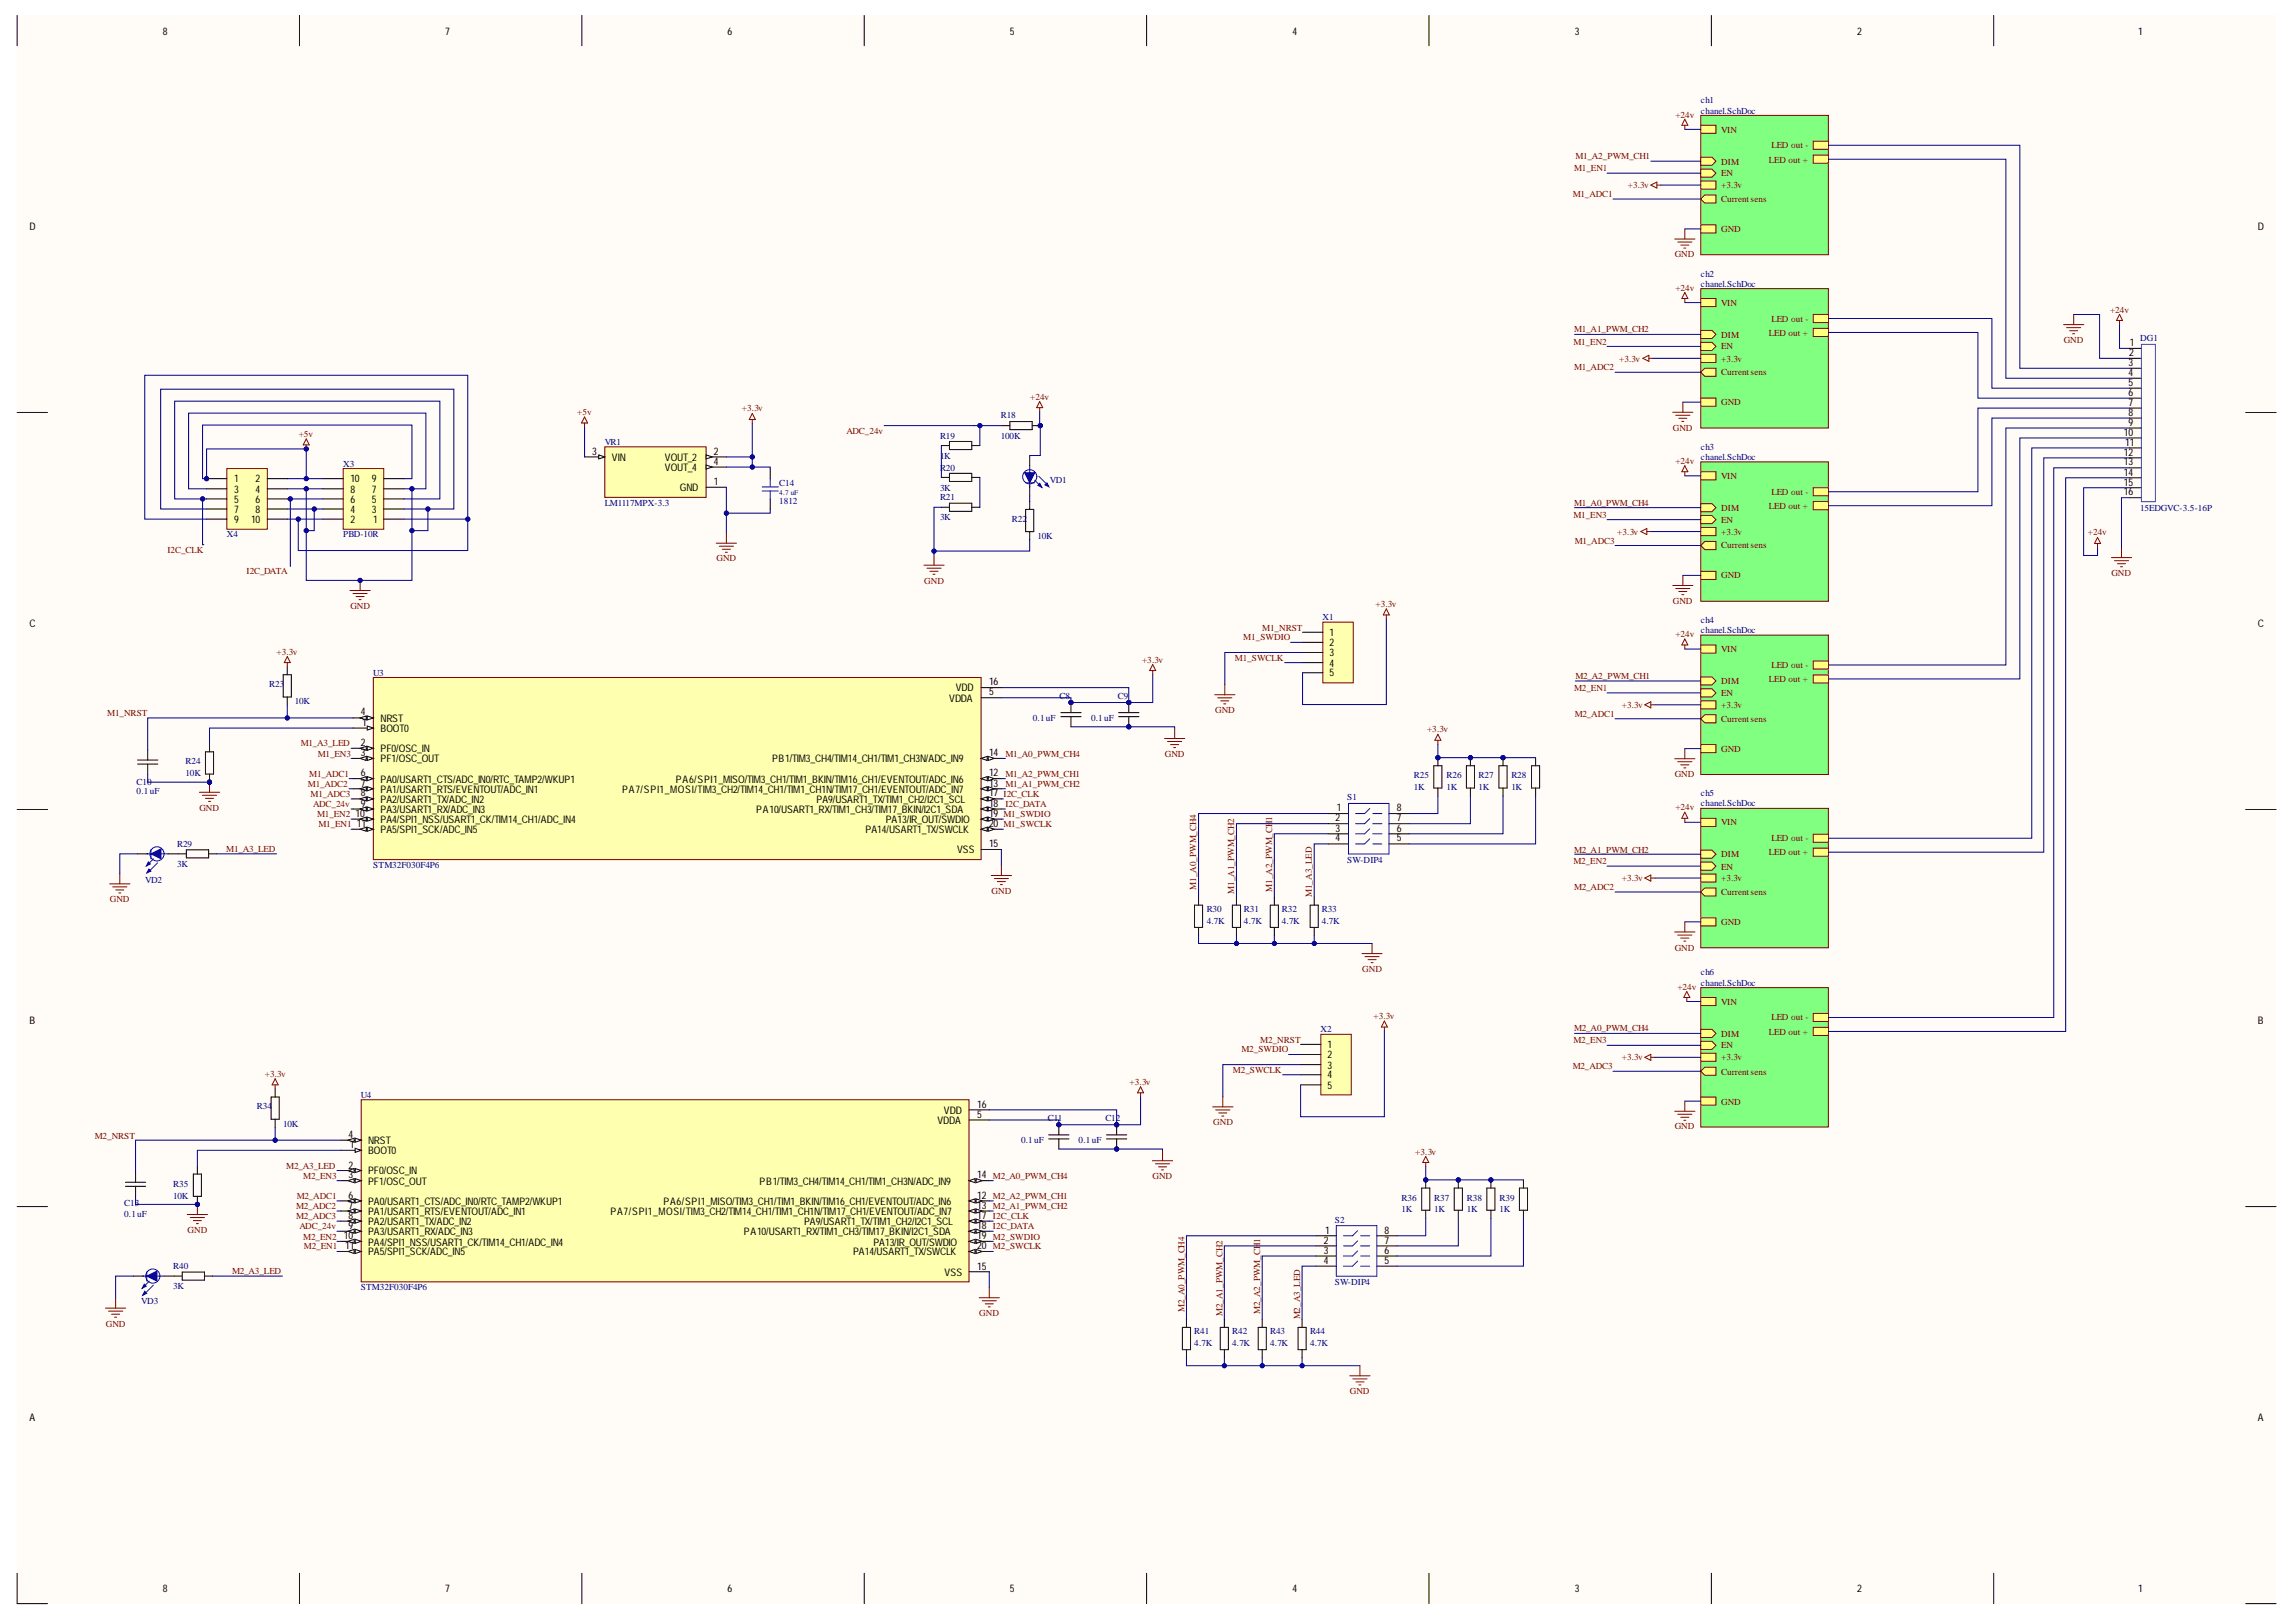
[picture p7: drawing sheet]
<svg xmlns="http://www.w3.org/2000/svg" width="297mm" height="210mm" viewBox="0 0 297 210" stroke-linecap="round" stroke-linejoin="round" font-family="sans-serif">
<defs><g id="words">
<g font-size="1.4">
<text x="21.1" y="4.5">8</text>
<text x="57.6" y="4.5">7</text>
<text x="94.1" y="4.5">6</text>
<text x="130.7" y="4.5">5</text>
<text x="167.2" y="4.5">4</text>
<text x="203.7" y="4.5">3</text>
<text x="240.3" y="4.5">2</text>
<text x="276.6" y="4.5">1</text>
<text x="3.8" y="29.7">D</text>
<text x="292.1" y="29.7">D</text>
<text x="275.4" y="47.4">3</text>
<text x="275.4" y="46.1">2</text>
<text x="275.5" y="44.8">1</text>
<text x="275.4" y="48.7">4</text>
<text x="275.4" y="49.9">5</text>
<text x="275.4" y="51.3">6</text>
<text x="275.4" y="52.5">7</text>
<text x="275.4" y="53.8">8</text>
<text x="76.6" y="58.9">3</text>
<text x="79.2" y="59.6">VIN</text>
<text x="86" y="59.6">VOUT_2</text>
<text x="92.4" y="58.9">2</text>
<text x="274.8" y="56.4">10</text>
<text x="274.8" y="59">12</text>
<text x="274.9" y="57.7">11</text>
<text x="275.4" y="55.1">9</text>
<text x="30.3" y="62.4">1</text>
<text x="30.3" y="63.8">3</text>
<text x="30.3" y="65.1">5</text>
<text x="33.1" y="62.4">2</text>
<text x="33.1" y="63.8">4</text>
<text x="33.1" y="65.1">6</text>
<text x="45.3" y="65.1">6</text>
<text x="45.3" y="63.8">8</text>
<text x="45.3" y="62.4">10</text>
<text x="48.1" y="65.1">5</text>
<text x="48.1" y="63.8">7</text>
<text x="48.1" y="62.4">9</text>
<text x="86" y="60.9">VOUT_4</text>
<text x="88" y="63.5">GND</text>
<text x="92.4" y="60.2">4</text>
<text x="92.4" y="62.8">1</text>
<text x="274.8" y="60.2">13</text>
<text x="274.8" y="61.6">14</text>
<text x="274.8" y="62.9">15</text>
<text x="274.8" y="64.1">16</text>
<text x="30.3" y="66.4">7</text>
<text x="30.3" y="67.7">9</text>
<text x="32.5" y="67.7">10</text>
<text x="33.1" y="66.4">8</text>
<text x="45.3" y="67.7">2</text>
<text x="45.3" y="66.4">4</text>
<text x="48.1" y="66.4">3</text>
<text x="48.3" y="67.7">1</text>
<text x="3.8" y="81.1">C</text>
<text x="172" y="82.3">1</text>
<text x="172" y="83.6">2</text>
<text x="292.1" y="81.1">C</text>
<text x="123.6" y="89.5">VDD</text>
<text x="128" y="88.7">16</text>
<text x="128" y="90">5</text>
<text x="172" y="84.9">3</text>
<text x="172" y="86.3">4</text>
<text x="172" y="87.5">5</text>
<text x="46.7" y="92.6">4</text>
<text x="46.9" y="93.9">1</text>
<text x="49.2" y="93.4">NRST</text>
<text x="49.2" y="94.7">BOOT0</text>
<text x="122.8" y="90.8">VDDA</text>
<text x="46.7" y="96.6">2</text>
<text x="46.7" y="97.8">3</text>
<text x="46.7" y="100.4">6</text>
<text x="46.7" y="101.8">7</text>
<text x="49.2" y="97.3">PF0/OSC_IN</text>
<text x="49.2" y="98.7">PF1/OSC_OUT</text>
<text x="49.2" y="101.3">PA0/USART1_CTS/ADC_IN0/RTC_TAMP2/WKUP1</text>
<text x="87.4" y="101.3">PA6/SPI1_MISO/TIM3_CH1/TIM1_BKIN/TIM16_CH1/EVENTOUT/ADC_IN6</text>
<text x="99.9" y="98.7">PB1/TIM3_CH4/TIM14_CH1/TIM1_CH3N/ADC_IN9</text>
<text x="128" y="97.8">14</text>
<text x="128" y="100.4">12</text>
<text x="128" y="101.8">13</text>
<text x="46" y="105.7">10</text>
<text x="46.2" y="107">11</text>
<text x="46.7" y="103.1">8</text>
<text x="46.7" y="104.4">9</text>
<text x="49.2" y="102.6">PA1/USART1_RTS/EVENTOUT/ADC_IN1</text>
<text x="49.2" y="103.9">PA2/USART1_TX/ADC_IN2</text>
<text x="49.2" y="105.2">PA3/USART1_RX/ADC_IN3</text>
<text x="49.2" y="106.5">PA4/SPI1_NSS/USART1_CK/TIM14_CH1/ADC_IN4</text>
<text x="49.2" y="107.8">PA5/SPI1_SCK/ADC_IN5</text>
<text x="80.5" y="102.6">PA7/SPI1_MOSI/TIM3_CH2/TIM14_CH1/TIM1_CH1N/TIM17_CH1/EVENTOUT/ADC_IN7</text>
<text x="97.8" y="105.2">PA10/USART1_RX/TIM1_CH3/TIM17_BKIN/I2C1_SDA</text>
<text x="105.6" y="103.9">PA9/USART1_TX/TIM1_CH2/I2C1_SCL</text>
<text x="112" y="107.8">PA14/USART1_TX/SWCLK</text>
<text x="114.6" y="106.5">PA13/IR_OUT/SWDIO</text>
<text x="128" y="103.1">17</text>
<text x="128" y="104.4">18</text>
<text x="128" y="105.7">19</text>
<text x="128" y="107">20</text>
<text x="172.8" y="106.3">2</text>
<text x="172.8" y="107.6">3</text>
<text x="172.9" y="105">1</text>
<text x="180.7" y="107.6">6</text>
<text x="180.7" y="106.3">7</text>
<text x="180.7" y="105">8</text>
<text x="123.8" y="110.4">VSS</text>
<text x="128" y="109.7">15</text>
<text x="172.8" y="108.9">4</text>
<text x="180.7" y="108.9">5</text>
<text x="3.8" y="132.6">B</text>
<text x="171.8" y="135.7">1</text>
<text x="171.8" y="136.9">2</text>
<text x="292.1" y="132.6">B</text>
<text x="126.4" y="143.4">16</text>
<text x="171.8" y="138.3">3</text>
<text x="171.8" y="139.6">4</text>
<text x="171.8" y="140.9">5</text>
<text x="45.1" y="147.3">4</text>
<text x="45.2" y="148.6">1</text>
<text x="47.6" y="148.1">NRST</text>
<text x="47.6" y="149.4">BOOT0</text>
<text x="121.3" y="145.5">VDDA</text>
<text x="122.1" y="144.1">VDD</text>
<text x="126.4" y="144.6">5</text>
<text x="45.1" y="151.2">2</text>
<text x="45.1" y="152.5">3</text>
<text x="45.1" y="155.1">6</text>
<text x="47.6" y="152">PF0/OSC_IN</text>
<text x="47.6" y="153.3">PF1/OSC_OUT</text>
<text x="47.6" y="156">PA0/USART1_CTS/ADC_IN0/RTC_TAMP2/WKUP1</text>
<text x="85.8" y="156">PA6/SPI1_MISO/TIM3_CH1/TIM1_BKIN/TIM16_CH1/EVENTOUT/ADC_IN6</text>
<text x="98.3" y="153.3">PB1/TIM3_CH4/TIM14_CH1/TIM1_CH3N/ADC_IN9</text>
<text x="126.4" y="152.5">14</text>
<text x="126.4" y="155.1">12</text>
<text x="44.5" y="160.3">10</text>
<text x="44.7" y="161.7">11</text>
<text x="45.1" y="156.5">7</text>
<text x="45.1" y="157.7">8</text>
<text x="45.1" y="159.1">9</text>
<text x="47.6" y="157.2">PA1/USART1_RTS/EVENTOUT/ADC_IN1</text>
<text x="47.6" y="158.6">PA2/USART1_TX/ADC_IN2</text>
<text x="47.6" y="159.8">PA3/USART1_RX/ADC_IN3</text>
<text x="47.6" y="161.2">PA4/SPI1_NSS/USART1_CK/TIM14_CH1/ADC_IN4</text>
<text x="79" y="157.2">PA7/SPI1_MOSI/TIM3_CH2/TIM14_CH1/TIM1_CH1N/TIM17_CH1/EVENTOUT/ADC_IN7</text>
<text x="96.2" y="159.8">PA10/USART1_RX/TIM1_CH3/TIM17_BKIN/I2C1_SDA</text>
<text x="104" y="158.6">PA9/USART1_TX/TIM1_CH2/I2C1_SCL</text>
<text x="113" y="161.2">PA13/IR_OUT/SWDIO</text>
<text x="126.4" y="156.5">13</text>
<text x="126.4" y="157.7">17</text>
<text x="126.4" y="159.1">18</text>
<text x="126.4" y="160.3">19</text>
<text x="126.4" y="161.7">20</text>
<text x="171.3" y="160.9">2</text>
<text x="171.4" y="159.7">1</text>
<text x="179.1" y="160.9">7</text>
<text x="179.1" y="159.7">8</text>
<text x="47.6" y="162.5">PA5/SPI1_SCK/ADC_IN5</text>
<text x="110.4" y="162.5">PA14/USART1_TX/SWCLK</text>
<text x="122.2" y="165.1">VSS</text>
<text x="126.4" y="164.3">15</text>
<text x="171.3" y="162.3">3</text>
<text x="171.3" y="163.6">4</text>
<text x="179.1" y="163.6">5</text>
<text x="179.1" y="162.3">6</text>
<text x="3.8" y="183.9">A</text>
<text x="292.1" y="183.9">A</text>
<text x="21.1" y="206">8</text>
<text x="57.6" y="206">7</text>
<text x="94.1" y="206">6</text>
<text x="130.7" y="206">5</text>
<text x="167.2" y="206">4</text>
<text x="203.7" y="206">3</text>
<text x="240.3" y="206">2</text>
<text x="276.6" y="206">1</text>
</g>
<g font-size="1.2" fill="#800000">
<text x="216.8" y="15.2">+24v</text>
<text x="222.7" y="17.2">VIN</text>
<text x="203.6" y="22.1">M1_EN1</text>
<text x="203.8" y="20.6">M1_A2_PWM_CH1</text>
<text x="222.7" y="21.3">DIM</text>
<text x="222.7" y="22.8">EN</text>
<text x="228.8" y="21">LED out +</text>
<text x="229.2" y="19.2">LED out -</text>
<text x="203.5" y="25.5">M1_ADC1</text>
<text x="210.6" y="24.3">+3.3v</text>
<text x="222.7" y="30">GND</text>
<text x="222.7" y="24.3">+3.3v</text>
<text x="222.7" y="26.2">Current sens</text>
<text x="216.7" y="33.3">GND</text>
<text x="216.8" y="37.6">+24v</text>
<text x="222.7" y="39.5">VIN</text>
<text x="229.2" y="41.7">LED out -</text>
<text x="273" y="40.5">+24v</text>
<text x="203.6" y="44.6">M1_EN2</text>
<text x="203.6" y="43">M1_A1_PWM_CH2</text>
<text x="203.6" y="47.9">M1_ADC2</text>
<text x="209.5" y="46.8">+3.3v</text>
<text x="222.7" y="43.7">DIM</text>
<text x="222.7" y="45.2">EN</text>
<text x="222.7" y="46.8">+3.3v</text>
<text x="228.8" y="43.4">LED out +</text>
<text x="267" y="44.4">GND</text>
<text x="74.7" y="53.7">+5v</text>
<text x="96" y="53.2">+3.3v</text>
<text x="133.3" y="51.7">+24v</text>
<text x="222.7" y="52.5">GND</text>
<text x="222.7" y="48.6">Current sens</text>
<text x="38.6" y="56.5">+5v</text>
<text x="109.5" y="56.2">ADC_24v</text>
<text x="216.4" y="55.8">GND</text>
<text x="216.8" y="60">+24v</text>
<text x="203.6" y="65.5">M1_A0_PWM_CH4</text>
<text x="222.7" y="62">VIN</text>
<text x="228.8" y="65.8">LED out +</text>
<text x="229.2" y="64">LED out -</text>
<text x="21.6" y="71.6">I2C_CLK</text>
<text x="203.6" y="67">M1_EN3</text>
<text x="203.7" y="70.4">M1_ADC3</text>
<text x="209.2" y="69.2">+3.3v</text>
<text x="222.7" y="66.1">DIM</text>
<text x="222.7" y="67.7">EN</text>
<text x="222.7" y="69.2">+3.3v</text>
<text x="222.7" y="71">Current sens</text>
<text x="270.1" y="69.3">+24v</text>
<text x="31.9" y="74.3">I2C_DATA</text>
<text x="92.7" y="72.7">GND</text>
<text x="119.6" y="75.5">GND</text>
<text x="222.7" y="74.9">GND</text>
<text x="273.2" y="74.5">GND</text>
<text x="45.3" y="78.8">GND</text>
<text x="160.9" y="82.9">M1_SWDIO</text>
<text x="163.3" y="81.6">M1_NRST</text>
<text x="177.9" y="78.6">+3.3v</text>
<text x="216.4" y="78.1">GND</text>
<text x="216.8" y="82.5">+24v</text>
<text x="35.8" y="84.7">+3.3v</text>
<text x="147.7" y="85.7">+3.3v</text>
<text x="159.8" y="85.5">M1_SWCLK</text>
<text x="203.6" y="89.4">M2_EN1</text>
<text x="203.8" y="87.9">M2_A2_PWM_CH1</text>
<text x="222.7" y="84.4">VIN</text>
<text x="222.7" y="88.5">DIM</text>
<text x="228.8" y="88.3">LED out +</text>
<text x="229.2" y="86.4">LED out -</text>
<text x="13.9" y="92.7">M1_NRST</text>
<text x="157.2" y="92.3">GND</text>
<text x="184.6" y="94.8">+3.3v</text>
<text x="203.7" y="92.8">M2_ADC1</text>
<text x="209.8" y="91.7">+3.3v</text>
<text x="222.7" y="90.1">EN</text>
<text x="222.7" y="91.7">+3.3v</text>
<text x="222.7" y="93.4">Current sens</text>
<text x="38.9" y="96.6">M1_A3_LED</text>
<text x="39.8" y="101.8">M1_ADC2</text>
<text x="40" y="100.5">M1_ADC1</text>
<text x="41.1" y="97.9">M1_EN3</text>
<text x="130.1" y="97.9">M1_A0_PWM_CH4</text>
<text x="130.1" y="100.5">M1_A2_PWM_CH1</text>
<text x="130.1" y="101.8">M1_A1_PWM_CH2</text>
<text x="150.7" y="97.9">GND</text>
<text x="216.7" y="100.5">GND</text>
<text x="222.7" y="97.3">GND</text>
<text x="25.8" y="104.9">GND</text>
<text x="40.2" y="103.2">M1_ADC3</text>
<text x="40.5" y="104.4">ADC_24v</text>
<text x="41" y="105.8">M1_EN2</text>
<text x="41.2" y="107">M1_EN1</text>
<text x="129.8" y="103.2">I2C_CLK</text>
<text x="129.8" y="105.8">M1_SWDIO</text>
<text x="129.8" y="107">M1_SWCLK</text>
<text x="130.1" y="104.4">I2C_DATA</text>
<text x="216.8" y="104.8">+24v</text>
<text x="222.7" y="106.8">VIN</text>
<text x="29.3" y="110.2">M1_A3_LED</text>
<text x="203.6" y="111.9">M2_EN2</text>
<text x="203.6" y="110.3">M2_A1_PWM_CH2</text>
<text x="222.7" y="110.9">DIM</text>
<text x="222.7" y="112.5">EN</text>
<text x="228.8" y="110.7">LED out +</text>
<text x="229.2" y="108.9">LED out -</text>
<text x="14.2" y="116.8">GND</text>
<text x="128.3" y="115.7">GND</text>
<text x="154.8" y="115.1" transform="rotate(-90 154.8 115.1)">M1_A0_PWM_CH4</text>
<text x="159.7" y="115.7" transform="rotate(-90 159.7 115.7)">M1_A1_PWM_CH2</text>
<text x="164.6" y="115.4" transform="rotate(-90 164.6 115.4)">M1_A2_PWM_CH1</text>
<text x="169.7" y="116.1" transform="rotate(-90 169.7 116.1)">M1_A3_LED</text>
<text x="203.6" y="115.1">M2_ADC2</text>
<text x="209.8" y="114">+3.3v</text>
<text x="222.7" y="119.7">GND</text>
<text x="222.7" y="114">+3.3v</text>
<text x="222.7" y="115.8">Current sens</text>
<text x="176.2" y="125.8">GND</text>
<text x="216.7" y="123">GND</text>
<text x="177.7" y="131.9">+3.3v</text>
<text x="217" y="128.1">+24v</text>
<text x="222.7" y="130">VIN</text>
<text x="160.6" y="136.2">M2_SWDIO</text>
<text x="163.1" y="134.9">M2_NRST</text>
<text x="203.6" y="135">M2_EN3</text>
<text x="203.6" y="133.5">M2_A0_PWM_CH4</text>
<text x="209.8" y="137.2">+3.3v</text>
<text x="222.7" y="134.2">DIM</text>
<text x="222.7" y="135.7">EN</text>
<text x="222.7" y="137.2">+3.3v</text>
<text x="228.8" y="133.9">LED out +</text>
<text x="229.2" y="132">LED out -</text>
<text x="34.3" y="139.4">+3.3v</text>
<text x="146.1" y="140.4">+3.3v</text>
<text x="159.5" y="138.8">M2_SWCLK</text>
<text x="203.5" y="138.4">M2_ADC3</text>
<text x="222.7" y="142.9">GND</text>
<text x="222.7" y="139.1">Current sens</text>
<text x="12.3" y="147.3">M2_NRST</text>
<text x="157" y="145.6">GND</text>
<text x="183.1" y="149.4">+3.3v</text>
<text x="216.7" y="146.2">GND</text>
<text x="37" y="151.2">M2_A3_LED</text>
<text x="38.4" y="155.2">M2_ADC1</text>
<text x="39.2" y="152.6">M2_EN3</text>
<text x="128.5" y="152.6">M2_A0_PWM_CH4</text>
<text x="128.5" y="155.2">M2_A2_PWM_CH1</text>
<text x="149.1" y="152.6">GND</text>
<text x="24.3" y="159.6">GND</text>
<text x="38.3" y="156.5">M2_ADC2</text>
<text x="38.3" y="157.8">M2_ADC3</text>
<text x="38.7" y="159.1">ADC_24v</text>
<text x="39.2" y="160.4">M2_EN2</text>
<text x="39.3" y="161.7">M2_EN1</text>
<text x="128.5" y="156.5">M2_A1_PWM_CH2</text>
<text x="128.5" y="157.8">I2C_CLK</text>
<text x="128.5" y="159.1">I2C_DATA</text>
<text x="128.5" y="160.4">M2_SWDIO</text>
<text x="128.5" y="161.7">M2_SWCLK</text>
<text x="30" y="164.9">M2_A3_LED</text>
<text x="13.7" y="171.7">GND</text>
<text x="126.7" y="170.3">GND</text>
<text x="153.2" y="169.8" transform="rotate(-90 153.2 169.8)">M2_A0_PWM_CH4</text>
<text x="158.1" y="170.3" transform="rotate(-90 158.1 170.3)">M2_A1_PWM_CH2</text>
<text x="163.1" y="170.1" transform="rotate(-90 163.1 170.1)">M2_A2_PWM_CH1</text>
<text x="168.2" y="170.7" transform="rotate(-90 168.2 170.7)">M2_A3_LED</text>
<text x="174.6" y="180.5">GND</text>
</g>
<g font-size="1.2" fill="#000080">
<text x="220.1" y="13.4">ch1</text>
<text x="220.1" y="14.7">chanel.SchDoc</text>
<text x="220.1" y="35.8">ch2</text>
<text x="220.1" y="37.1">chanel.SchDoc</text>
<text x="276.9" y="44.2">DG1</text>
<text x="78.2" y="57.6">VR1</text>
<text x="121.6" y="56.8">R19</text>
<text x="121.6" y="59.4">1K</text>
<text x="129.5" y="54.2">R18</text>
<text x="129.5" y="56.8">100K</text>
<text x="220.1" y="58.2">ch3</text>
<text x="220.1" y="59.6">chanel.SchDoc</text>
<text x="44.4" y="60.4">X3</text>
<text x="78.2" y="65.5">LM1117MPX-3.3</text>
<text x="100.8" y="65.2">1812</text>
<text x="100.8" y="62.9">C14</text>
<text x="121.6" y="60.9">R20</text>
<text x="121.6" y="63.5">3K</text>
<text x="121.6" y="64.7">R21</text>
<text x="135.8" y="62.5">VD1</text>
<text x="29.3" y="69.5">X4</text>
<text x="44.4" y="69.5">PBD-10R</text>
<text x="121.6" y="67.3">3K</text>
<text x="130.9" y="67.5">R22</text>
<text x="134.2" y="69.8">10K</text>
<text x="276.9" y="66.1">15EDGVC-3.5-16P</text>
<text x="171.1" y="80.3">X1</text>
<text x="220.1" y="80.6">ch4</text>
<text x="220.1" y="81.9">chanel.SchDoc</text>
<text x="34.8" y="88.9">R23</text>
<text x="48.3" y="87.4">U3</text>
<text x="38.1" y="91.2">10K</text>
<text x="133.6" y="93.3">0.1uF</text>
<text x="137.1" y="90.4">C8</text>
<text x="141.1" y="93.3">0.1uF</text>
<text x="144.6" y="90.4">C9</text>
<text x="17.7" y="101.5">C10</text>
<text x="24" y="98.9">R24</text>
<text x="24" y="100.4">10K</text>
<text x="182.9" y="100.7">R25</text>
<text x="187.2" y="100.7">R26</text>
<text x="191.3" y="100.7">R27</text>
<text x="195.5" y="100.7">R28</text>
<text x="17.7" y="102.8">0.1uF</text>
<text x="174.3" y="103.6">S1</text>
<text x="182.9" y="102.2">1K</text>
<text x="187.2" y="102.2">1K</text>
<text x="191.3" y="102.2">1K</text>
<text x="195.5" y="102.2">1K</text>
<text x="220.1" y="103.1">ch5</text>
<text x="220.1" y="104.3">chanel.SchDoc</text>
<text x="22.9" y="109.6">R29</text>
<text x="22.9" y="112.2">3K</text>
<text x="48.3" y="112.3">STM32F030F4P6</text>
<text x="174.3" y="111.7">SW-DIP4</text>
<text x="18.8" y="114.2">VD2</text>
<text x="156.1" y="118">R30</text>
<text x="156.1" y="119.5">4.7K</text>
<text x="160.9" y="118">R31</text>
<text x="160.9" y="119.5">4.7K</text>
<text x="165.8" y="118">R32</text>
<text x="165.8" y="119.5">4.7K</text>
<text x="171" y="118">R33</text>
<text x="171" y="119.5">4.7K</text>
<text x="220.1" y="126.2">ch6</text>
<text x="220.1" y="127.6">chanel.SchDoc</text>
<text x="170.8" y="133.6">X2</text>
<text x="33.2" y="143.5">R34</text>
<text x="46.7" y="142.1">U4</text>
<text x="36.6" y="145.8">10K</text>
<text x="132.1" y="147.9">0.1uF</text>
<text x="135.6" y="145.1">C11</text>
<text x="139.5" y="147.9">0.1uF</text>
<text x="143" y="145.1">C12</text>
<text x="22.4" y="153.6">R35</text>
<text x="22.4" y="155.1">10K</text>
<text x="181.3" y="155.4">R36</text>
<text x="185.5" y="155.4">R37</text>
<text x="189.8" y="155.4">R38</text>
<text x="194" y="155.4">R39</text>
<text x="16.1" y="156.1">C13</text>
<text x="16.1" y="157.5">0.1uF</text>
<text x="172.7" y="158.2">S2</text>
<text x="181.3" y="156.9">1K</text>
<text x="185.5" y="156.9">1K</text>
<text x="189.8" y="156.9">1K</text>
<text x="194" y="156.9">1K</text>
<text x="22.4" y="164.2">R40</text>
<text x="22.4" y="166.8">3K</text>
<text x="46.7" y="166.9">STM32F030F4P6</text>
<text x="172.7" y="166.3">SW-DIP4</text>
<text x="18.3" y="168.8">VD3</text>
<text x="154.5" y="172.6">R41</text>
<text x="159.4" y="172.6">R42</text>
<text x="164.3" y="172.6">R43</text>
<text x="169.5" y="172.6">R44</text>
<text x="154.5" y="174.2">4.7K</text>
<text x="159.4" y="174.2">4.7K</text>
<text x="164.3" y="174.2">4.7K</text>
<text x="169.5" y="174.2">4.7K</text>
</g>
<text font-size=".9" fill="#000080" x="100.8" y="64">4.7 uF</text>
</g></defs>
<g fill="#fffcf8">
<path d="M2.2 2h292.3v205.5h-292.3z" fill-rule="evenodd"/>
<path d="M6.2 5.9h284.3v197.7h-284.3z" fill-rule="evenodd"/>
</g>
<g fill="none" stroke="#000" stroke-width=".13">
<path d="M2.2 2v3.9M38.7 2v3.9M75.3 2v3.9M111.8 2v3.9M148.3 2v3.9M184.9 2v3.9M221.4 2v3.9M257.9 2v3.9M2.2 53.4h3.9M290.5 53.4h4M2.2 104.8h3.9M290.5 104.8h4"/>
<path d="M2.2 156.1h3.9M290.5 156.1h4M2.2 203.6v3.9h4M38.7 203.6v3.9M75.3 203.6v3.9M111.8 203.6v3.9M148.3 203.6v3.9M184.9 203.6v3.9M221.4 203.6v3.9M257.9 203.6v3.9M290.5 207.5h4"/>
</g>
<path d="M48.3 87.7h78.6v23.5h-78.6z" fill-rule="evenodd" fill="#ffffb0"/>
<path d="M48.3 87.7h78.6v23.5h-78.6z" fill="none" stroke="#800000" stroke-width=".13"/>
<path d="M45.7 92.9h2.6" fill="none" stroke="#000" stroke-width=".13"/>
<path d="M47.5 92.7l.8 .2-.8 .3z" fill="#f8fcff"/>
<path d="M47.5 92.7l.8 .2-.8 .3z" fill="none" stroke="#000" stroke-width=".13"/>
<path d="M46.6 92.9l.8-.2v.5z" fill="#f8fcff"/>
<path d="M45.7 94.2h2.6M46.6 92.9l.8-.2v.5z" fill="none" stroke="#000" stroke-width=".13"/>
<path d="M47.5 94l.8 .2-.8 .3z" fill="#f8fcff"/>
<path d="M45.7 96.8h2.6M47.5 94l.8 .2-.8 .3z" fill="none" stroke="#000" stroke-width=".13"/>
<path d="M47.5 96.6l.8 .2-.8 .3z" fill="#f8fcff"/>
<path d="M47.5 96.6l.8 .2-.8 .3z" fill="none" stroke="#000" stroke-width=".13"/>
<path d="M46.6 96.8l.8-.2v.5z" fill="#f8fcff"/>
<path d="M45.7 98.1h2.6M46.6 96.8l.8-.2v.5z" fill="none" stroke="#000" stroke-width=".13"/>
<path d="M47.5 97.9l.8 .2-.8 .3z" fill="#f8fcff"/>
<path d="M47.5 97.9l.8 .2-.8 .3z" fill="none" stroke="#000" stroke-width=".13"/>
<path d="M46.6 98.1l.8-.2v.5z" fill="#f8fcff"/>
<path d="M46.6 98.1l.8-.2v.5zM45.7 100.8h2.6" fill="none" stroke="#000" stroke-width=".13"/>
<path d="M47.5 100.5l.8 .3-.8 .2z" fill="#f8fcff"/>
<path d="M47.5 100.5l.8 .3-.8 .2z" fill="none" stroke="#000" stroke-width=".13"/>
<path d="M46.6 100.8l.8-.3v.5z" fill="#f8fcff"/>
<path d="M45.7 102.1h2.6M46.6 100.8l.8-.3v.5z" fill="none" stroke="#000" stroke-width=".13"/>
<path d="M47.5 101.8l.8 .3-.8 .2z" fill="#f8fcff"/>
<path d="M47.5 101.8l.8 .3-.8 .2z" fill="none" stroke="#000" stroke-width=".13"/>
<path d="M46.6 102.1l.8-.3v.5z" fill="#f8fcff"/>
<path d="M45.7 103.4h2.6M46.6 102.1l.8-.3v.5z" fill="none" stroke="#000" stroke-width=".13"/>
<path d="M47.5 103.1l.8 .3-.8 .2z" fill="#f8fcff"/>
<path d="M47.5 103.1l.8 .3-.8 .2z" fill="none" stroke="#000" stroke-width=".13"/>
<path d="M46.6 103.4l.8-.3v.5z" fill="#f8fcff"/>
<path d="M45.7 104.7h2.6M46.6 103.4l.8-.3v.5z" fill="none" stroke="#000" stroke-width=".13"/>
<path d="M47.5 104.4l.8 .3-.8 .3z" fill="#f8fcff"/>
<path d="M47.5 104.4l.8 .3-.8 .3z" fill="none" stroke="#000" stroke-width=".13"/>
<path d="M46.6 104.7l.8-.3v.6z" fill="#f8fcff"/>
<path d="M45.7 106h2.6M46.6 104.7l.8-.3v.6z" fill="none" stroke="#000" stroke-width=".13"/>
<path d="M47.5 105.7l.8 .3-.8 .3z" fill="#f8fcff"/>
<path d="M47.5 105.7l.8 .3-.8 .3z" fill="none" stroke="#000" stroke-width=".13"/>
<path d="M46.6 106l.8-.3v.6z" fill="#f8fcff"/>
<path d="M45.7 107.3h2.6M46.6 106l.8-.3v.6z" fill="none" stroke="#000" stroke-width=".13"/>
<path d="M47.5 107l.8 .3-.8 .3z" fill="#f8fcff"/>
<path d="M47.5 107l.8 .3-.8 .3z" fill="none" stroke="#000" stroke-width=".13"/>
<path d="M46.6 107.3l.8-.3v.6z" fill="#f8fcff"/>
<path d="M126.9 89h2.7M126.9 90.3h2.7M126.9 98.1h2.7M46.6 107.3l.8-.3v.6z" fill="none" stroke="#000" stroke-width=".13"/>
<path d="M126.9 98.1l.8-.2v.5z" fill="#f8fcff"/>
<path d="M126.9 98.1l.8-.2v.5z" fill="none" stroke="#000" stroke-width=".13"/>
<path d="M127.8 97.9l.8 .2-.8 .3z" fill="#f8fcff"/>
<path d="M127.8 97.9l.8 .2-.8 .3zM126.9 100.8h2.7" fill="none" stroke="#000" stroke-width=".13"/>
<path d="M126.9 100.8l.8-.3v.5z" fill="#f8fcff"/>
<path d="M126.9 100.8l.8-.3v.5z" fill="none" stroke="#000" stroke-width=".13"/>
<path d="M127.8 100.5l.8 .3-.8 .2z" fill="#f8fcff"/>
<path d="M126.9 102.1h2.7M127.8 100.5l.8 .3-.8 .2z" fill="none" stroke="#000" stroke-width=".13"/>
<path d="M126.9 102.1l.8-.3v.5z" fill="#f8fcff"/>
<path d="M126.9 102.1l.8-.3v.5z" fill="none" stroke="#000" stroke-width=".13"/>
<path d="M127.8 101.8l.8 .3-.8 .2z" fill="#f8fcff"/>
<path d="M126.9 103.4h2.7M127.8 101.8l.8 .3-.8 .2z" fill="none" stroke="#000" stroke-width=".13"/>
<path d="M126.9 103.4l.8-.3v.5z" fill="#f8fcff"/>
<path d="M126.9 103.4l.8-.3v.5z" fill="none" stroke="#000" stroke-width=".13"/>
<path d="M127.8 103.1l.8 .3-.8 .2z" fill="#f8fcff"/>
<path d="M126.9 104.7h2.7M127.8 103.1l.8 .3-.8 .2z" fill="none" stroke="#000" stroke-width=".13"/>
<path d="M126.9 104.7l.8-.3v.6z" fill="#f8fcff"/>
<path d="M126.9 104.7l.8-.3v.6z" fill="none" stroke="#000" stroke-width=".13"/>
<path d="M127.8 104.4l.8 .3-.8 .3z" fill="#f8fcff"/>
<path d="M126.9 106h2.7M127.8 104.4l.8 .3-.8 .3z" fill="none" stroke="#000" stroke-width=".13"/>
<path d="M126.9 106l.8-.3v.6z" fill="#f8fcff"/>
<path d="M126.9 106l.8-.3v.6z" fill="none" stroke="#000" stroke-width=".13"/>
<path d="M127.8 105.7l.8 .3-.8 .3z" fill="#f8fcff"/>
<path d="M126.9 107.3h2.7M127.8 105.7l.8 .3-.8 .3z" fill="none" stroke="#000" stroke-width=".13"/>
<path d="M126.9 107.3l.8-.3v.6z" fill="#f8fcff"/>
<path d="M126.9 107.3l.8-.3v.6z" fill="none" stroke="#000" stroke-width=".13"/>
<path d="M127.8 107l.8 .3-.8 .3z" fill="#f8fcff"/>
<path d="M126.9 109.9h2.7M127.8 107l.8 .3-.8 .3z" fill="none" stroke="#000" stroke-width=".13"/>
<path d="M220 14.9h16.5v18.1h-16.5z" fill-rule="evenodd" fill="#80ff80"/>
<path d="M220 14.9h16.5v18.1h-16.5z" fill="none" stroke="#800000" stroke-width=".13"/>
<path d="M220 16.2h2v1.1h-2z" fill-rule="evenodd" fill="#ffff80"/>
<path d="M220 16.2h2v1.1h-2z" fill="none" stroke="#800000" stroke-width=".13"/>
<path d="M220 29.1h2v1.1h-2z" fill-rule="evenodd" fill="#ffff80"/>
<path d="M220 29.1h2v1.1h-2z" fill="none" stroke="#800000" stroke-width=".13"/>
<path d="M234.6 20.1h1.9v1h-1.9z" fill-rule="evenodd" fill="#ffff80"/>
<path d="M234.6 20.1h1.9v1h-1.9z" fill="none" stroke="#800000" stroke-width=".13"/>
<path d="M234.6 18.3h1.9v1h-1.9z" fill-rule="evenodd" fill="#ffff80"/>
<path d="M234.6 18.3h1.9v1h-1.9z" fill="none" stroke="#800000" stroke-width=".13"/>
<path d="M220 20.3h1.5l.5 .6-.5 .5h-1.5z" fill-rule="evenodd" fill="#ffff80"/>
<path d="M220 20.3h1.5l.5 .6-.5 .5h-1.5z" fill="none" stroke="#800000" stroke-width=".13"/>
<path d="M220 21.9h1.5l.5 .5-.5 .5h-1.5z" fill-rule="evenodd" fill="#ffff80"/>
<path d="M220 21.9h1.5l.5 .5-.5 .5h-1.5z" fill="none" stroke="#800000" stroke-width=".13"/>
<path d="M220 23.4h2v1.1h-2z" fill-rule="evenodd" fill="#ffff80"/>
<path d="M220 23.4h2v1.1h-2z" fill="none" stroke="#800000" stroke-width=".13"/>
<path d="M220 25.8l.6-.6h1.4v1.1h-1.4z" fill-rule="evenodd" fill="#ffff80"/>
<path d="M220 25.8l.6-.6h1.4v1.1h-1.4z" fill="none" stroke="#800000" stroke-width=".13"/>
<path d="M220 37.4h16.5v18h-16.5z" fill-rule="evenodd" fill="#80ff80"/>
<path d="M220 37.4h16.5v18h-16.5z" fill="none" stroke="#800000" stroke-width=".13"/>
<path d="M220 38.6h2v1.1h-2z" fill-rule="evenodd" fill="#ffff80"/>
<path d="M220 38.6h2v1.1h-2z" fill="none" stroke="#800000" stroke-width=".13"/>
<path d="M220 51.5h2v1.1h-2z" fill-rule="evenodd" fill="#ffff80"/>
<path d="M220 51.5h2v1.1h-2z" fill="none" stroke="#800000" stroke-width=".13"/>
<path d="M234.6 42.5h1.9v1h-1.9z" fill-rule="evenodd" fill="#ffff80"/>
<path d="M234.6 42.5h1.9v1h-1.9z" fill="none" stroke="#800000" stroke-width=".13"/>
<path d="M234.6 40.7h1.9v1h-1.9z" fill-rule="evenodd" fill="#ffff80"/>
<path d="M234.6 40.7h1.9v1h-1.9z" fill="none" stroke="#800000" stroke-width=".13"/>
<path d="M220 42.8h1.5l.5 .5-.5 .5h-1.5z" fill-rule="evenodd" fill="#ffff80"/>
<path d="M220 42.8h1.5l.5 .5-.5 .5h-1.5z" fill="none" stroke="#800000" stroke-width=".13"/>
<path d="M220 44.3h1.5l.5 .5-.5 .5h-1.5z" fill-rule="evenodd" fill="#ffff80"/>
<path d="M220 44.3h1.5l.5 .5-.5 .5h-1.5z" fill="none" stroke="#800000" stroke-width=".13"/>
<path d="M220 45.9h2v1h-2z" fill-rule="evenodd" fill="#ffff80"/>
<path d="M220 45.9h2v1h-2z" fill="none" stroke="#800000" stroke-width=".13"/>
<path d="M220 48.2l.6-.6h1.4v1.1h-1.4z" fill-rule="evenodd" fill="#ffff80"/>
<path d="M220 48.2l.6-.6h1.4v1.1h-1.4z" fill="none" stroke="#800000" stroke-width=".13"/>
<path d="M220 59.8h16.5v18h-16.5z" fill-rule="evenodd" fill="#80ff80"/>
<path d="M220 59.8h16.5v18h-16.5z" fill="none" stroke="#800000" stroke-width=".13"/>
<path d="M220 61h2v1.1h-2z" fill-rule="evenodd" fill="#ffff80"/>
<path d="M220 61h2v1.1h-2z" fill="none" stroke="#800000" stroke-width=".13"/>
<path d="M220 73.9h2v1.1h-2z" fill-rule="evenodd" fill="#ffff80"/>
<path d="M220 73.9h2v1.1h-2z" fill="none" stroke="#800000" stroke-width=".13"/>
<path d="M234.6 64.9h1.9v1.1h-1.9z" fill-rule="evenodd" fill="#ffff80"/>
<path d="M234.6 64.9h1.9v1.1h-1.9z" fill="none" stroke="#800000" stroke-width=".13"/>
<path d="M234.6 63.1h1.9v1.1h-1.9z" fill-rule="evenodd" fill="#ffff80"/>
<path d="M234.6 63.1h1.9v1.1h-1.9z" fill="none" stroke="#800000" stroke-width=".13"/>
<path d="M220 65.2h1.5l.5 .5-.5 .5h-1.5z" fill-rule="evenodd" fill="#ffff80"/>
<path d="M220 65.2h1.5l.5 .5-.5 .5h-1.5z" fill="none" stroke="#800000" stroke-width=".13"/>
<path d="M220 66.7h1.5l.5 .5-.5 .6h-1.5z" fill-rule="evenodd" fill="#ffff80"/>
<path d="M220 66.7h1.5l.5 .5-.5 .6h-1.5z" fill="none" stroke="#800000" stroke-width=".13"/>
<path d="M220 68.3h2v1h-2z" fill-rule="evenodd" fill="#ffff80"/>
<path d="M220 68.3h2v1h-2z" fill="none" stroke="#800000" stroke-width=".13"/>
<path d="M220 70.6l.6-.5h1.4v1h-1.4z" fill-rule="evenodd" fill="#ffff80"/>
<path d="M220 70.6l.6-.5h1.4v1h-1.4z" fill="none" stroke="#800000" stroke-width=".13"/>
<path d="M220 82.2h16.5v18h-16.5z" fill-rule="evenodd" fill="#80ff80"/>
<path d="M220 82.2h16.5v18h-16.5z" fill="none" stroke="#800000" stroke-width=".13"/>
<path d="M220 83.5h2v1h-2z" fill-rule="evenodd" fill="#ffff80"/>
<path d="M220 83.5h2v1h-2z" fill="none" stroke="#800000" stroke-width=".13"/>
<path d="M220 96.4h2v1h-2z" fill-rule="evenodd" fill="#ffff80"/>
<path d="M220 96.4h2v1h-2z" fill="none" stroke="#800000" stroke-width=".13"/>
<path d="M234.6 87.3h1.9v1.1h-1.9z" fill-rule="evenodd" fill="#ffff80"/>
<path d="M234.6 87.3h1.9v1.1h-1.9z" fill="none" stroke="#800000" stroke-width=".13"/>
<path d="M234.6 85.5h1.9v1.1h-1.9z" fill-rule="evenodd" fill="#ffff80"/>
<path d="M234.6 85.5h1.9v1.1h-1.9z" fill="none" stroke="#800000" stroke-width=".13"/>
<path d="M220 87.6h1.5l.5 .5-.5 .5h-1.5z" fill-rule="evenodd" fill="#ffff80"/>
<path d="M220 87.6h1.5l.5 .5-.5 .5h-1.5z" fill="none" stroke="#800000" stroke-width=".13"/>
<path d="M220 89.1h1.5l.5 .6-.5 .5h-1.5z" fill-rule="evenodd" fill="#ffff80"/>
<path d="M220 89.1h1.5l.5 .6-.5 .5h-1.5z" fill="none" stroke="#800000" stroke-width=".13"/>
<path d="M220 90.7h2v1h-2z" fill-rule="evenodd" fill="#ffff80"/>
<path d="M220 90.7h2v1h-2z" fill="none" stroke="#800000" stroke-width=".13"/>
<path d="M220 93l.6-.5h1.4v1h-1.4z" fill-rule="evenodd" fill="#ffff80"/>
<path d="M220 93l.6-.5h1.4v1h-1.4z" fill="none" stroke="#800000" stroke-width=".13"/>
<path d="M220 104.6h16.5v18.1h-16.5z" fill-rule="evenodd" fill="#80ff80"/>
<path d="M220 104.6h16.5v18.1h-16.5z" fill="none" stroke="#800000" stroke-width=".13"/>
<path d="M220 105.9h2v1h-2z" fill-rule="evenodd" fill="#ffff80"/>
<path d="M220 105.9h2v1h-2z" fill="none" stroke="#800000" stroke-width=".13"/>
<path d="M220 118.8h2v1h-2z" fill-rule="evenodd" fill="#ffff80"/>
<path d="M220 118.8h2v1h-2z" fill="none" stroke="#800000" stroke-width=".13"/>
<path d="M234.6 109.8h1.9v1h-1.9z" fill-rule="evenodd" fill="#ffff80"/>
<path d="M234.6 109.8h1.9v1h-1.9z" fill="none" stroke="#800000" stroke-width=".13"/>
<path d="M234.6 108h1.9v1h-1.9z" fill-rule="evenodd" fill="#ffff80"/>
<path d="M234.6 108h1.9v1h-1.9z" fill="none" stroke="#800000" stroke-width=".13"/>
<path d="M220 110h1.5l.5 .5-.5 .6h-1.5z" fill-rule="evenodd" fill="#ffff80"/>
<path d="M220 110h1.5l.5 .5-.5 .6h-1.5z" fill="none" stroke="#800000" stroke-width=".13"/>
<path d="M220 111.6h1.5l.5 .5-.5 .5h-1.5z" fill-rule="evenodd" fill="#ffff80"/>
<path d="M220 111.6h1.5l.5 .5-.5 .5h-1.5z" fill="none" stroke="#800000" stroke-width=".13"/>
<path d="M220 113.1h2v1.1h-2z" fill-rule="evenodd" fill="#ffff80"/>
<path d="M220 113.1h2v1.1h-2z" fill="none" stroke="#800000" stroke-width=".13"/>
<path d="M220 115.4l.6-.5h1.4v1.1h-1.4z" fill-rule="evenodd" fill="#ffff80"/>
<path d="M220 115.4l.6-.5h1.4v1.1h-1.4z" fill="none" stroke="#800000" stroke-width=".13"/>
<path d="M220 127.8h16.5v18h-16.5z" fill-rule="evenodd" fill="#80ff80"/>
<path d="M220 127.8h16.5v18h-16.5z" fill="none" stroke="#800000" stroke-width=".13"/>
<path d="M220 129.1h2v1h-2z" fill-rule="evenodd" fill="#ffff80"/>
<path d="M220 129.1h2v1h-2z" fill="none" stroke="#800000" stroke-width=".13"/>
<path d="M220 142h2v1h-2z" fill-rule="evenodd" fill="#ffff80"/>
<path d="M220 142h2v1h-2z" fill="none" stroke="#800000" stroke-width=".13"/>
<path d="M234.6 133h1.9v1h-1.9z" fill-rule="evenodd" fill="#ffff80"/>
<path d="M234.6 133h1.9v1h-1.9z" fill="none" stroke="#800000" stroke-width=".13"/>
<path d="M234.6 131.1h1.9v1.1h-1.9z" fill-rule="evenodd" fill="#ffff80"/>
<path d="M234.6 131.1h1.9v1.1h-1.9z" fill="none" stroke="#800000" stroke-width=".13"/>
<path d="M220 133.2h1.5l.5 .5-.5 .6h-1.5z" fill-rule="evenodd" fill="#ffff80"/>
<path d="M220 133.2h1.5l.5 .5-.5 .6h-1.5z" fill="none" stroke="#800000" stroke-width=".13"/>
<path d="M220 134.8h1.5l.5 .5-.5 .5h-1.5z" fill-rule="evenodd" fill="#ffff80"/>
<path d="M220 134.8h1.5l.5 .5-.5 .5h-1.5z" fill="none" stroke="#800000" stroke-width=".13"/>
<path d="M220 136.3h2v1h-2z" fill-rule="evenodd" fill="#ffff80"/>
<path d="M220 136.3h2v1h-2z" fill="none" stroke="#800000" stroke-width=".13"/>
<path d="M220 138.6l.6-.5h1.4v1.1h-1.4z" fill-rule="evenodd" fill="#ffff80"/>
<path d="M134.5 52l.4 .8h-.8zM134.5 52.8v.5M220 138.6l.6-.5h1.4v1.1h-1.4z" fill="none" stroke="#800000" stroke-width=".13"/>
<circle cx="138.6" cy="90.9" r=".26" fill="#000080"/>
<circle cx="138.6" cy="90.9" r=".26" fill="none" stroke="#000080" stroke-width=".13"/>
<circle cx="138.6" cy="90.9" r=".26" fill="#000080"/>
<circle cx="138.6" cy="90.9" r=".26" fill="none" stroke="#000080" stroke-width=".13"/>
<path d="M137.2 92.2h2.7M137.2 92.7h2.7M138.6 90.9v1.3M138.6 92.7v1.4" fill="none" stroke="#000" stroke-width=".13"/>
<circle cx="27.1" cy="101.2" r=".26" fill="#000080"/>
<circle cx="27.1" cy="101.2" r=".26" fill="none" stroke="#000080" stroke-width=".13"/>
<circle cx="27.1" cy="101.2" r=".26" fill="#000080"/>
<circle cx="27.1" cy="101.2" r=".26" fill="none" stroke="#000080" stroke-width=".13"/>
<path d="M26.6 97.3h1v2.9h-1zM27.1 96.2v1.1M27.1 100.2v1" fill="none" stroke="#000" stroke-width=".13"/>
<circle cx="134.6" cy="55.1" r=".26" fill="#000080"/>
<circle cx="134.6" cy="55.1" r=".26" fill="none" stroke="#000080" stroke-width=".13"/>
<circle cx="134.6" cy="55.1" r=".26" fill="#000080"/>
<circle cx="134.6" cy="55.1" r=".26" fill="none" stroke="#000080" stroke-width=".13"/>
<path d="M121.8 57.7h1M122.8 57.1h2.9v1.1h-2.9zM125.7 57.7h1.1M129.6 55.1h1.1M130.7 54.6h2.8v1h-2.8zM133.5 55.1h1.1M121.8 61.8h1M121.8 65.6h1M122.8 61.3h2.9v1h-2.9zM122.8 65.1h2.9v1.1h-2.9zM125.7 61.8h1.1M125.7 65.6h1.1" fill="none" stroke="#000" stroke-width=".13"/>
<path d="M119.5 73.1h2.6M119.9 73.5h1.8M120.3 73.9h1.1M120.7 74.3h.3M120.8 71.8v1.3" fill="none" stroke="#800000" stroke-width=".13"/>
<circle cx="146" cy="90.9" r=".26" fill="#000080"/>
<circle cx="146" cy="90.9" r=".26" fill="none" stroke="#000080" stroke-width=".13"/>
<circle cx="146" cy="94.1" r=".26" fill="#000080"/>
<circle cx="146" cy="94.1" r=".26" fill="none" stroke="#000080" stroke-width=".13"/>
<circle cx="146" cy="90.9" r=".26" fill="#000080"/>
<circle cx="146" cy="90.9" r=".26" fill="none" stroke="#000080" stroke-width=".13"/>
<circle cx="146" cy="94.1" r=".26" fill="#000080"/>
<circle cx="146" cy="94.1" r=".26" fill="none" stroke="#000080" stroke-width=".13"/>
<path d="M36.6 87.3h1.1v2.9h-1.1zM37.2 86.3v1M37.2 90.2v1M144.7 92.2h2.6M144.7 92.7h2.6M146 90.9v1.3M146 92.7v1.4" fill="none" stroke="#000" stroke-width=".13"/>
<path d="M150.7 95.6h2.6M151 96h1.9M151.4 96.4h1.1M151.8 96.7h.3M152 94.3v1.3" fill="none" stroke="#800000" stroke-width=".13"/>
<path d="M132.6 61.2h1.3l-.7 1.3z" fill="#00f"/>
<path d="M132.6 61.2h1.3l-.7 1.3zM133.9 62.2l.9 .9M134.4 61.6l.9 .9" fill="none" stroke="#00f" stroke-width=".13"/>
<path d="M134.5 62.5l.3 .6-.5-.3z" fill="#00f"/>
<path d="M134.5 62.5l.3 .6-.5-.3z" fill="none" stroke="#00f" stroke-width=".13"/>
<path d="M135.2 62.7l.2-.2 .3 .5z" fill="#00f"/>
<g fill="none" stroke="#00f" stroke-width=".13">
<path d="M132.7 62.5h1.2M133.2 60.3v.9M133.2 62.5v.5M135.2 62.7l.2-.2 .3 .5z"/>
<circle cx="133.2" cy="61.7" r=".92"/>
</g>
<path d="M133.2 58.9v1.4M132.7 65.9h1v2.9h-1zM133.2 62.9v1.3M133.2 64.9v1M133.2 68.8v1" fill="none" stroke="#000" stroke-width=".13"/>
<path d="M78.2 57.8h13.2v6.6h-13.2z" fill-rule="evenodd" fill="#ffffb0"/>
<path d="M78.2 57.8h13.2v6.6h-13.2z" fill="none" stroke="#800000" stroke-width=".13"/>
<path d="M75.6 59.1h2.6" fill="none" stroke="#000" stroke-width=".13"/>
<path d="M77.5 58.9l.7 .2-.7 .3z" fill="#f8fcff"/>
<path d="M77.5 58.9l.7 .2-.7 .3zM91.4 59.1h2.6" fill="none" stroke="#000" stroke-width=".13"/>
<path d="M91.4 58.9l.7 .2-.7 .3z" fill="#f8fcff"/>
<path d="M91.4 58.9l.7 .2-.7 .3zM91.4 60.4h2.6" fill="none" stroke="#000" stroke-width=".13"/>
<path d="M91.4 60.2l.7 .2-.7 .3z" fill="#f8fcff"/>
<path d="M91.4 60.2l.7 .2-.7 .3zM91.4 63.1h2.6" fill="none" stroke="#000" stroke-width=".13"/>
<path d="M39.6 56.8l.4 .8h-.8zM39.6 57.6v.5" fill="none" stroke="#800000" stroke-width=".13"/>
<circle cx="39.6" cy="58.1" r=".26" fill="#000080"/>
<circle cx="39.6" cy="58.1" r=".26" fill="none" stroke="#000080" stroke-width=".13"/>
<path d="M171.8 105.3h2.7M171.8 106.6h2.7M171.8 107.9h2.7M171.8 109.2h2.7M179.7 105.3h2.6M179.7 106.6h2.6M179.7 107.9h2.6M179.7 109.2h2.6" fill="none" stroke="#000" stroke-width=".13"/>
<path d="M174.5 104h5.2v6.5h-5.2zM177.2 108.6l-.6 .6h-1.2M177.2 107.2l-.6 .7h-1.2M177.2 105.9l-.6 .7h-1.2M177.2 104.6l-.6 .7h-1.2M177.6 109.2h1.2M177.6 107.9h1.2M177.6 106.6h1.2M177.6 105.3h1.2" fill="none" stroke="#00f" stroke-width=".13"/>
<path d="M45.3 76.4h2.6M45.7 76.8h1.8M46.1 77.2h1M46.5 77.6h.2M46.6 75.1v1.3" fill="none" stroke="#800000" stroke-width=".13"/>
<circle cx="46.6" cy="75.1" r=".26" fill="#000080"/>
<circle cx="46.6" cy="75.1" r=".26" fill="none" stroke="#000080" stroke-width=".13"/>
<path d="M25.8 102.5h2.6M26.2 102.9h1.8M26.6 103.3h1M27 103.7h.2M27.1 101.2v1.3" fill="none" stroke="#800000" stroke-width=".13"/>
<circle cx="27.1" cy="101.2" r=".26" fill="#000080"/>
<circle cx="27.1" cy="101.2" r=".26" fill="none" stroke="#000080" stroke-width=".13"/>
<g fill="none" stroke="#800000" stroke-width=".13">
<path d="M75.6 54l.4 .7h-.8zM75.6 54.7v.6M97.3 53.5l.4 .8h-.8zM97.3 54.3v.5M92.7 70.3h2.6M93.1 70.7h1.8M93.5 71.1h1M93.8 71.5h.3M94 69v1.3M37.2 85l.4 .7h-.8zM37.2 85.7v.6M149.1 86l.4 .8h-.8z"/>
<path d="M149.1 86.8v.5M128.2 113.3h2.7M128.6 113.7h1.9M129 114.1h1.1M129.4 114.5h.3M129.6 112v1.3"/>
</g>
<g fill="none" stroke="#000" stroke-width=".13">
<path d="M99.6 60.7v1.3M99.6 64.6v1.3M154.5 117.1h1.1v2.9h-1.1zM155.1 116.1v1M159.4 117.1h1.1v2.9h-1.1zM160 116.1v1M164.3 117.1h1.1v2.9h-1.1zM164.9 116.1v1M169.5 117.1h1v2.9h-1zM170 116.1v1M155.1 120v1.1M160 120v1.1"/>
<path d="M164.9 120v1.1M170 120v1.1"/>
</g>
<path d="M98.6 63h2.1M98.6 63.5h2.1M99.6 62v1M99.6 63.5v1.1" fill="none" stroke="#00f" stroke-width=".13"/>
<circle cx="186" cy="98.1" r=".26" fill="#000080"/>
<circle cx="186" cy="98.1" r=".26" fill="none" stroke="#000080" stroke-width=".13"/>
<circle cx="186" cy="98.1" r=".26" fill="#000080"/>
<circle cx="186" cy="98.1" r=".26" fill="none" stroke="#000080" stroke-width=".13"/>
<path d="M185.5 99.1h1v2.9h-1zM186 98.1v1M186 102v1" fill="none" stroke="#000" stroke-width=".13"/>
<circle cx="190.2" cy="98.1" r=".26" fill="#000080"/>
<circle cx="190.2" cy="98.1" r=".26" fill="none" stroke="#000080" stroke-width=".13"/>
<circle cx="190.2" cy="98.1" r=".26" fill="#000080"/>
<circle cx="190.2" cy="98.1" r=".26" fill="none" stroke="#000080" stroke-width=".13"/>
<path d="M189.7 99.1h1.1v2.9h-1.1zM190.2 98.1v1M190.2 102v1" fill="none" stroke="#000" stroke-width=".13"/>
<circle cx="194.4" cy="98.1" r=".26" fill="#000080"/>
<circle cx="194.4" cy="98.1" r=".26" fill="none" stroke="#000080" stroke-width=".13"/>
<circle cx="194.4" cy="98.1" r=".26" fill="#000080"/>
<circle cx="194.4" cy="98.1" r=".26" fill="none" stroke="#000080" stroke-width=".13"/>
<path d="M193.9 99.1h1.1v2.9h-1.1zM194.4 98.1v1M198.1 99.1h1.1v2.9h-1.1zM198.7 98.1v1M194.4 102v1M198.7 102v1" fill="none" stroke="#000" stroke-width=".13"/>
<path d="M186 95l.4 .8h-.8zM186 95.8v.5M176.2 123.4h2.6M176.6 123.8h1.8M177 124.2h1M177.4 124.6h.2M177.5 122.1v1.3" fill="none" stroke="#800000" stroke-width=".13"/>
<path d="M171.1 80.5h4v7.9h-4z" fill-rule="evenodd" fill="#ffffb0"/>
<g fill="none" stroke="#800000" stroke-width=".13">
<path d="M213.6 24l.8-.4v.7zM214.4 24h.5M212.5 46.4l.8-.4v.8zM213.3 46.4h.5M179.4 78.8l.3 .8h-.7zM179.4 79.6v.5M212.3 68.8l.8-.4v.8zM213.1 68.8h.5M157.1 89.9h2.7M157.5 90.3h1.9M157.9 90.7h1.1M158.3 91.1h.3"/>
<path d="M158.5 88.6v1.3M171.1 80.5h4v7.9h-4zM212.8 91.2l.8-.4v.8zM213.6 91.2h.5M212.8 113.6l.8-.4v.8zM213.6 113.6h.5M212.8 136.8l.8-.4v.8zM213.6 136.8h.5"/>
</g>
<path d="M17.8 98.9h2.6M17.8 98.4h2.6M19.1 97v1.4M19.1 98.9v1.3M168.5 81.8h2.6M168.5 83.1h2.6M168.5 84.4h2.6M168.5 85.7h2.6M168.5 87.1h2.6" fill="none" stroke="#000" stroke-width=".13"/>
<path d="M46.7 142.3h78.7v23.6h-78.7z" fill-rule="evenodd" fill="#ffffb0"/>
<path d="M46.7 142.3h78.7v23.6h-78.7z" fill="none" stroke="#800000" stroke-width=".13"/>
<path d="M44.1 147.6h2.6" fill="none" stroke="#000" stroke-width=".13"/>
<path d="M45.9 147.3l.8 .3-.8 .2z" fill="#f8fcff"/>
<path d="M45.9 147.3l.8 .3-.8 .2z" fill="none" stroke="#000" stroke-width=".13"/>
<path d="M45 147.6l.8-.3v.5z" fill="#f8fcff"/>
<path d="M44.1 148.9h2.6M45 147.6l.8-.3v.5z" fill="none" stroke="#000" stroke-width=".13"/>
<path d="M45.9 148.6l.8 .3-.8 .2z" fill="#f8fcff"/>
<path d="M44.1 151.5h2.6M45.9 148.6l.8 .3-.8 .2z" fill="none" stroke="#000" stroke-width=".13"/>
<path d="M45.9 151.2l.8 .3-.8 .2z" fill="#f8fcff"/>
<path d="M45.9 151.2l.8 .3-.8 .2z" fill="none" stroke="#000" stroke-width=".13"/>
<path d="M45 151.5l.8-.3v.5z" fill="#f8fcff"/>
<path d="M44.1 152.8h2.6M45 151.5l.8-.3v.5z" fill="none" stroke="#000" stroke-width=".13"/>
<path d="M45.9 152.5l.8 .3-.8 .3z" fill="#f8fcff"/>
<path d="M45.9 152.5l.8 .3-.8 .3z" fill="none" stroke="#000" stroke-width=".13"/>
<path d="M45 152.8l.8-.3v.6z" fill="#f8fcff"/>
<path d="M44.1 155.4h2.6M45 152.8l.8-.3v.6z" fill="none" stroke="#000" stroke-width=".13"/>
<path d="M45.9 155.1l.8 .3-.8 .3z" fill="#f8fcff"/>
<path d="M45.9 155.1l.8 .3-.8 .3z" fill="none" stroke="#000" stroke-width=".13"/>
<path d="M45 155.4l.8-.3v.6z" fill="#f8fcff"/>
<path d="M44.1 156.7h2.6M45 155.4l.8-.3v.6z" fill="none" stroke="#000" stroke-width=".13"/>
<path d="M45.9 156.5l.8 .2-.8 .3z" fill="#f8fcff"/>
<path d="M45.9 156.5l.8 .2-.8 .3z" fill="none" stroke="#000" stroke-width=".13"/>
<path d="M45 156.7l.8-.2v.5z" fill="#f8fcff"/>
<path d="M44.1 158h2.6M45 156.7l.8-.2v.5z" fill="none" stroke="#000" stroke-width=".13"/>
<path d="M45.9 157.8l.8 .2-.8 .3z" fill="#f8fcff"/>
<path d="M45.9 157.8l.8 .2-.8 .3z" fill="none" stroke="#000" stroke-width=".13"/>
<path d="M45 158l.8-.2v.5z" fill="#f8fcff"/>
<path d="M44.1 159.3h2.6M45 158l.8-.2v.5z" fill="none" stroke="#000" stroke-width=".13"/>
<path d="M45.9 159.1l.8 .2-.8 .3z" fill="#f8fcff"/>
<path d="M45.9 159.1l.8 .2-.8 .3z" fill="none" stroke="#000" stroke-width=".13"/>
<path d="M45 159.3l.8-.2v.5z" fill="#f8fcff"/>
<path d="M45 159.3l.8-.2v.5zM44.1 160.6h2.6" fill="none" stroke="#000" stroke-width=".13"/>
<path d="M45.9 160.4l.8 .2-.8 .3z" fill="#f8fcff"/>
<path d="M45.9 160.4l.8 .2-.8 .3z" fill="none" stroke="#000" stroke-width=".13"/>
<path d="M45 160.6l.8-.2v.5z" fill="#f8fcff"/>
<path d="M44.1 162h2.6M45 160.6l.8-.2v.5z" fill="none" stroke="#000" stroke-width=".13"/>
<path d="M45.9 161.7l.8 .3-.8 .2z" fill="#f8fcff"/>
<path d="M45.9 161.7l.8 .3-.8 .2z" fill="none" stroke="#000" stroke-width=".13"/>
<path d="M45 162l.8-.3v.5z" fill="#f8fcff"/>
<path d="M125.4 143.6h2.6M125.4 144.9h2.6M125.4 152.8h2.6M45 162l.8-.3v.5z" fill="none" stroke="#000" stroke-width=".13"/>
<path d="M125.4 152.8l.7-.3v.6z" fill="#f8fcff"/>
<path d="M125.4 152.8l.7-.3v.6z" fill="none" stroke="#000" stroke-width=".13"/>
<path d="M126.3 152.5l.8 .3-.8 .3z" fill="#f8fcff"/>
<path d="M125.4 155.4h2.6M126.3 152.5l.8 .3-.8 .3z" fill="none" stroke="#000" stroke-width=".13"/>
<path d="M125.4 155.4l.7-.3v.6z" fill="#f8fcff"/>
<path d="M125.4 155.4l.7-.3v.6z" fill="none" stroke="#000" stroke-width=".13"/>
<path d="M126.3 155.1l.8 .3-.8 .3z" fill="#f8fcff"/>
<path d="M125.4 156.7h2.6M126.3 155.1l.8 .3-.8 .3z" fill="none" stroke="#000" stroke-width=".13"/>
<path d="M125.4 156.7l.7-.2v.5z" fill="#f8fcff"/>
<path d="M125.4 156.7l.7-.2v.5z" fill="none" stroke="#000" stroke-width=".13"/>
<path d="M126.3 156.5l.8 .2-.8 .3z" fill="#f8fcff"/>
<path d="M125.4 158h2.6M126.3 156.5l.8 .2-.8 .3z" fill="none" stroke="#000" stroke-width=".13"/>
<path d="M125.4 158l.7-.2v.5z" fill="#f8fcff"/>
<path d="M125.4 158l.7-.2v.5z" fill="none" stroke="#000" stroke-width=".13"/>
<path d="M126.3 157.8l.8 .2-.8 .3z" fill="#f8fcff"/>
<path d="M125.4 159.3h2.6M126.3 157.8l.8 .2-.8 .3z" fill="none" stroke="#000" stroke-width=".13"/>
<path d="M125.4 159.3l.7-.2v.5z" fill="#f8fcff"/>
<path d="M125.4 159.3l.7-.2v.5z" fill="none" stroke="#000" stroke-width=".13"/>
<path d="M126.3 159.1l.8 .2-.8 .3z" fill="#f8fcff"/>
<path d="M126.3 159.1l.8 .2-.8 .3zM125.4 160.6h2.6" fill="none" stroke="#000" stroke-width=".13"/>
<path d="M125.4 160.6l.7-.2v.5z" fill="#f8fcff"/>
<path d="M125.4 160.6l.7-.2v.5z" fill="none" stroke="#000" stroke-width=".13"/>
<path d="M126.3 160.4l.8 .2-.8 .3z" fill="#f8fcff"/>
<path d="M125.4 162h2.6M126.3 160.4l.8 .2-.8 .3z" fill="none" stroke="#000" stroke-width=".13"/>
<path d="M125.4 162l.7-.3v.5z" fill="#f8fcff"/>
<path d="M125.4 162l.7-.3v.5z" fill="none" stroke="#000" stroke-width=".13"/>
<path d="M126.3 161.7l.8 .3-.8 .2z" fill="#f8fcff"/>
<path d="M125.4 164.6h2.6M126.3 161.7l.8 .3-.8 .2z" fill="none" stroke="#000" stroke-width=".13"/>
<circle cx="137" cy="145.6" r=".26" fill="#000080"/>
<circle cx="137" cy="145.6" r=".26" fill="none" stroke="#000080" stroke-width=".13"/>
<circle cx="137" cy="145.6" r=".26" fill="#000080"/>
<circle cx="137" cy="145.6" r=".26" fill="none" stroke="#000080" stroke-width=".13"/>
<path d="M135.7 146.9h2.6M135.7 147.4h2.6M137 145.6v1.3M137 147.4v1.3" fill="none" stroke="#000" stroke-width=".13"/>
<circle cx="25.5" cy="155.9" r=".26" fill="#000080"/>
<circle cx="25.5" cy="155.9" r=".26" fill="none" stroke="#000080" stroke-width=".13"/>
<circle cx="25.5" cy="155.9" r=".26" fill="#000080"/>
<circle cx="25.5" cy="155.9" r=".26" fill="none" stroke="#000080" stroke-width=".13"/>
<path d="M25 151.9h1.1v2.9h-1.1zM25.5 150.9v1M25.5 154.8v1.1" fill="none" stroke="#000" stroke-width=".13"/>
<circle cx="144.5" cy="145.6" r=".26" fill="#000080"/>
<circle cx="144.5" cy="145.6" r=".26" fill="none" stroke="#000080" stroke-width=".13"/>
<circle cx="144.5" cy="148.7" r=".26" fill="#000080"/>
<circle cx="144.5" cy="148.7" r=".26" fill="none" stroke="#000080" stroke-width=".13"/>
<circle cx="144.5" cy="145.6" r=".26" fill="#000080"/>
<circle cx="144.5" cy="145.6" r=".26" fill="none" stroke="#000080" stroke-width=".13"/>
<circle cx="144.5" cy="148.7" r=".26" fill="#000080"/>
<circle cx="144.5" cy="148.7" r=".26" fill="none" stroke="#000080" stroke-width=".13"/>
<g fill="none" stroke="#000" stroke-width=".13">
<path d="M35.1 142h1v2.8h-1zM35.6 140.9v1.1M35.6 144.8v1.1M143.2 146.9h2.6M143.2 147.4h2.6M144.5 145.6v1.3M144.5 147.4v1.3M170.3 159.9h2.6M178.1 159.9h2.6M170.3 161.2h2.6M170.3 162.5h2.6M170.3 163.9h2.6"/>
<path d="M178.1 161.2h2.6M178.1 162.5h2.6M178.1 163.9h2.6"/>
</g>
<path d="M24.2 157.2h2.6M24.6 157.6h1.9M25 158h1.1M25.4 158.3h.3M25.5 155.9v1.3M149.1 150.2h2.6M149.5 150.6h1.8M149.9 151h1M150.3 151.4h.2M150.4 148.9v1.3" fill="none" stroke="#800000" stroke-width=".13"/>
<path d="M172.9 158.6h5.2v6.6h-5.2zM175.6 159.3l-.6 .6h-1.2M176 159.9h1.2M175.6 163.2l-.6 .7h-1.2M175.6 161.9l-.6 .6h-1.2M175.6 160.6l-.6 .6h-1.2M176 163.9h1.2M176 162.5h1.2M176 161.2h1.2" fill="none" stroke="#00f" stroke-width=".13"/>
<circle cx="25.5" cy="155.9" r=".26" fill="#000080"/>
<circle cx="25.5" cy="155.9" r=".26" fill="none" stroke="#000080" stroke-width=".13"/>
<path d="M35.6 139.6l.4 .8h-.8zM35.6 140.4v.5M147.6 140.6l.4 .8h-.8zM147.6 141.4v.5M126.7 167.9h2.6M127.1 168.3h1.8M127.5 168.7h1M127.9 169.1h.2M128 166.6v1.3" fill="none" stroke="#800000" stroke-width=".13"/>
<path d="M153 171.8h1v2.9h-1zM153.5 170.7v1.1M153.5 174.7v1M157.9 171.8h1v2.9h-1zM158.4 170.7v1.1M158.4 174.7v1M162.8 171.8h1v2.9h-1zM163.3 170.7v1.1M163.3 174.7v1M167.9 171.8h1.1v2.9h-1.1zM168.5 170.7v1.1M168.5 174.7v1" fill="none" stroke="#000" stroke-width=".13"/>
<circle cx="184.5" cy="152.7" r=".26" fill="#000080"/>
<circle cx="184.5" cy="152.7" r=".26" fill="none" stroke="#000080" stroke-width=".13"/>
<circle cx="184.5" cy="152.7" r=".26" fill="#000080"/>
<circle cx="184.5" cy="152.7" r=".26" fill="none" stroke="#000080" stroke-width=".13"/>
<path d="M183.9 153.7h1.1v2.9h-1.1zM184.4 152.7v1M184.4 156.6v1.1" fill="none" stroke="#000" stroke-width=".13"/>
<circle cx="188.7" cy="152.7" r=".26" fill="#000080"/>
<circle cx="188.7" cy="152.7" r=".26" fill="none" stroke="#000080" stroke-width=".13"/>
<circle cx="188.7" cy="152.7" r=".26" fill="#000080"/>
<circle cx="188.7" cy="152.7" r=".26" fill="none" stroke="#000080" stroke-width=".13"/>
<path d="M188.1 153.7h1.1v2.9h-1.1zM188.7 152.7v1M188.7 156.6v1.1" fill="none" stroke="#000" stroke-width=".13"/>
<circle cx="192.9" cy="152.7" r=".26" fill="#000080"/>
<circle cx="192.9" cy="152.7" r=".26" fill="none" stroke="#000080" stroke-width=".13"/>
<circle cx="192.9" cy="152.7" r=".26" fill="#000080"/>
<circle cx="192.9" cy="152.7" r=".26" fill="none" stroke="#000080" stroke-width=".13"/>
<path d="M192.4 153.7h1v2.9h-1zM192.9 152.7v1M192.9 156.6v1.1M196.6 153.7h1v2.9h-1zM197.1 152.7v1M197.1 156.6v1.1" fill="none" stroke="#000" stroke-width=".13"/>
<path d="M184.4 149.7l.4 .7h-.7zM184.4 150.4v.6M174.6 178h2.6M175 178.4h1.9M175.4 178.8h1.1M175.8 179.2h.3M175.9 176.7v1.3" fill="none" stroke="#800000" stroke-width=".13"/>
<path d="M170.9 133.8h3.9v7.9h-3.9z" fill-rule="evenodd" fill="#ffffb0"/>
<g fill="none" stroke="#800000" stroke-width=".13">
<path d="M218 16.2v.5M218 15.4l.4 .8h-.8zM216.7 30.9h2.6M217 31.3h1.9M217.4 31.7h1.1M217.8 32.1h.3M218 29.6v1.3M218 38.6v.6M218 37.8l.4 .8h-.8zM216.4 53.4h2.6M216.8 53.7h1.8M217.2 54.1h1"/>
<path d="M217.6 54.5h.2M217.7 52v1.4M267 42h2.6M267.4 42.4h1.8M267.7 42.8h1.1M268.1 43.2h.3M268.3 40.7v1.3M274.2 40.7l.4 .8h-.8zM274.2 41.5v.5M216.4 75.8h2.6M216.8 76.2h1.8M217.2 76.6h1"/>
<path d="M217.6 77h.2M217.7 74.5v1.3M218 61v.6M218 60.3l.4 .7h-.8zM271.4 69.6l.4 .7h-.8zM271.4 70.3v.5M273.2 72.2h2.6M273.6 72.6h1.8M273.9 73h1.1M274.3 73.3h.3M274.5 70.8v1.4M216.7 98.2h2.6"/>
<path d="M217 98.6h1.9M217.4 99h1.1M217.8 99.4h.3M218 83.5v.5M218 96.9v1.3M218 82.7l.4 .8h-.8zM218 105.9v.5M218 119.3v1.3M218 105.1l.4 .8h-.8zM170.9 133.8h3.9v7.9h-3.9zM179.1 132.1l.4 .8h-.8zM179.1 132.9v.5"/>
<path d="M216.7 120.6h2.6M217 121h1.9M217.4 121.4h1.1M217.8 121.8h.3M218.2 128.3l.4 .8h-.8zM218.2 129.1v.5M156.9 143.2h2.6M157.3 143.6h1.8M157.7 144h1M158.1 144.4h.2M158.2 141.9v1.3M216.7 143.8h2.6"/>
<path d="M217 144.2h1.9M217.4 144.6h1.1M217.8 145h.3M218 142.5v1.3"/>
</g>
<path d="M168.3 135.2h2.6M168.3 136.5h2.6M168.3 137.8h2.6M168.3 139.1h2.6M16.2 153.5h2.6M16.2 153h2.6M17.5 151.7v1.3M17.5 153.5v1.3M168.3 140.4h2.6" fill="none" stroke="#000" stroke-width=".13"/>
<path d="M19.5 110.5l1.3-.7v1.4z" fill="#00f"/>
<path d="M19.5 110.5l1.3-.7v1.4zM19.8 111.2l-.9 .9M20.4 111.7l-.9 .9" fill="none" stroke="#00f" stroke-width=".13"/>
<path d="M19.2 111.5l.3 .3-.6 .3z" fill="#00f"/>
<path d="M19.2 111.5l.3 .3-.6 .3z" fill="none" stroke="#00f" stroke-width=".13"/>
<path d="M19.3 112.5l.2 .2-.5 .3z" fill="#00f"/>
<g fill="none" stroke="#00f" stroke-width=".13">
<path d="M19 110.5h.5M19.3 112.5l.2 .2-.5 .3zM19.5 110v1.2M20.8 110.5h1"/>
<circle cx="20.3" cy="110.5" r=".92"/>
</g>
<path d="M17.8 110.5h1.3M21.8 110.5h1.3" fill="none" stroke="#000" stroke-width=".13"/>
<path d="M19 165.1l1.3-.6v1.3z" fill="#00f"/>
<path d="M19 165.1l1.3-.6v1.3zM19.3 165.8l-.9 .9M19.8 166.3l-.9 .9" fill="none" stroke="#00f" stroke-width=".13"/>
<path d="M18.7 166.2l.2 .2-.5 .3z" fill="#00f"/>
<path d="M18.7 166.2l.2 .2-.5 .3z" fill="none" stroke="#00f" stroke-width=".13"/>
<path d="M18.7 167.1l.3 .3-.5 .2z" fill="#00f"/>
<g fill="none" stroke="#00f" stroke-width=".13">
<path d="M18.5 165.1h.5M18.7 167.1l.3 .3-.5 .2zM19 164.6v1.2M20.3 165.1h.9"/>
<circle cx="19.8" cy="165.1" r=".92"/>
</g>
<g fill="none" stroke="#000" stroke-width=".13">
<path d="M275.5 45.1h1.5M275.5 46.4h1.5M275.5 47.7h1.5M275.5 48.9h1.5M275.5 50.2h1.5M275.5 51.5h1.5M275.5 52.8h1.5M275.5 54.1h1.5M275.5 55.4h1.5M275.5 56.7h1.5M275.5 58h1.5M275.5 59.3h1.5"/>
<path d="M275.5 60.5h1.5M275.5 61.8h1.5M275.5 63.1h1.5M275.5 64.4h1.5M23.1 110.5h1M24.1 110h2.9v1h-2.9zM27 110.5h1M17.3 165.1h1.3M21.2 165.1h2.4M23.6 164.6h2.9v1.1h-2.9zM26.5 165.1h1"/>
</g>
<path d="M14.2 114.4h2.6M14.6 114.8h1.8M15 115.2h1M15.4 115.6h.2M15.5 113.1v1.3M13.6 169.3h2.7M14 169.7h1.9M14.4 170.1h1.1M14.8 170.5h.3M15 168v1.3" fill="none" stroke="#800000" stroke-width=".13"/>
<path d="M277 44.6h1.8v20.3h-1.8z" fill="none" stroke="#15c" stroke-width=".13"/>
<circle cx="26.7" cy="61.9" r=".26" fill="#000080"/>
<circle cx="26.7" cy="61.9" r=".26" fill="none" stroke="#000080" stroke-width=".13"/>
<path d="M29.3 60.6h5.3v7.9h-5.3z" fill-rule="evenodd" fill="#ffffb0"/>
<path d="M29.3 60.6h5.3v7.9h-5.3z" fill="none" stroke="#800000" stroke-width=".13"/>
<path d="M26.7 61.9h2.6" fill="none" stroke="#000" stroke-width=".13"/>
<circle cx="26.7" cy="61.9" r=".26" fill="#000080"/>
<circle cx="26.7" cy="61.9" r=".26" fill="none" stroke="#000080" stroke-width=".13"/>
<path d="M26.7 63.3h2.6M26.7 64.6h2.6M26.7 65.9h2.6M26.7 67.2h2.6M34.6 61.9h2.6M34.6 63.3h2.6M34.6 64.6h2.6M34.6 65.9h2.6M34.6 67.2h2.6" fill="none" stroke="#000" stroke-width=".13"/>
<path d="M44.4 60.6h5.2v7.9h-5.2z" fill-rule="evenodd" fill="#ffffb0"/>
<path d="M44.4 60.6h5.2v7.9h-5.2z" fill="none" stroke="#800000" stroke-width=".13"/>
<path d="M41.8 67.2h2.6M41.8 65.9h2.6M41.8 64.6h2.6M41.8 63.3h2.6M41.8 61.9h2.6M49.6 67.2h2.7M49.6 65.9h2.7M49.6 64.6h2.7M49.6 63.3h2.7M49.6 61.9h2.7" fill="none" stroke="#000" stroke-width=".13"/>
<path d="M170 121.1v1" fill="none" stroke="#000080" stroke-width=".13"/>
<circle cx="170" cy="122.1" r=".26" fill="#000080"/>
<g fill="none" stroke="#000080" stroke-width=".13">
<path d="M17.8 110.5h-2.3v2.6M17.5 154.8v1.1h8M17.3 165.1h-2.3v2.9"/>
<circle cx="170" cy="122.1" r=".26"/>
</g>
<circle cx="25.5" cy="155.9" r=".26" fill="#000080"/>
<g fill="none" stroke="#000080" stroke-width=".13">
<path d="M35.6 147.6h-18.1v4.1"/>
<circle cx="25.5" cy="155.9" r=".26"/>
</g>
<circle cx="35.6" cy="147.6" r=".26" fill="#000080"/>
<g fill="none" stroke="#000080" stroke-width=".13">
<path d="M26.7 67.2h-8v-18.6h41.8v18.6h-8.2"/>
<circle cx="35.6" cy="147.6" r=".26"/>
</g>
<circle cx="60.5" cy="67.2" r=".26" fill="#000080"/>
<g fill="none" stroke="#000080" stroke-width=".13">
<path d="M19.1 100.2v1h8"/>
<circle cx="60.5" cy="67.2" r=".26"/>
</g>
<circle cx="27.1" cy="101.2" r=".26" fill="#000080"/>
<g fill="none" stroke="#000080" stroke-width=".13">
<path d="M37.2 92.9h-18.1v4.1"/>
<circle cx="27.1" cy="101.2" r=".26"/>
</g>
<circle cx="37.2" cy="92.9" r=".26" fill="#000080"/>
<g fill="none" stroke="#000080" stroke-width=".13">
<path d="M26.7 65.9h-5.9v-15.5h37.9v15.5h-6.4"/>
<circle cx="37.2" cy="92.9" r=".26"/>
</g>
<circle cx="55.4" cy="65.9" r=".26" fill="#000080"/>
<g fill="none" stroke="#000080" stroke-width=".13">
<path d="M26.7 64.6h-4.1v-12.7h34.3v12.7h-4.6"/>
<circle cx="55.4" cy="65.9" r=".26"/>
</g>
<circle cx="26.2" cy="64.6" r=".26" fill="#000080"/>
<g fill="none" stroke="#000080" stroke-width=".13">
<path d="M26.7 63.3h-2.3v-9.8h30.7v9.8h-2.8"/>
<circle cx="26.2" cy="64.6" r=".26"/>
</g>
<circle cx="53.3" cy="63.3" r=".26" fill="#000080"/>
<g fill="none" stroke="#000080" stroke-width=".13">
<path d="M26.2 64.6v5.9h.2M44.1 148.9h-18.6v2"/>
<circle cx="53.3" cy="63.3" r=".26"/>
</g>
<circle cx="26.2" cy="64.6" r=".26" fill="#000080"/>
<g fill="none" stroke="#000080" stroke-width=".13">
<path d="M39.6 61.9v-3.8h-12.9v3.8h-.5v-6.9h27.1v6.9h-1"/>
<circle cx="26.2" cy="64.6" r=".26"/>
</g>
<circle cx="26.7" cy="61.9" r=".26" fill="#000080"/>
<circle cx="26.7" cy="61.9" r=".26" fill="none" stroke="#000080" stroke-width=".13"/>
<circle cx="39.6" cy="58.1" r=".26" fill="#000080"/>
<circle cx="39.6" cy="58.1" r=".26" fill="none" stroke="#000080" stroke-width=".13"/>
<circle cx="39.6" cy="61.9" r=".26" fill="#000080"/>
<g fill="none" stroke="#000080" stroke-width=".13">
<path d="M45.7 94.2h-18.6v2M28 110.5h7.8M35.6 145.9v1.7h8.5M27.5 165.1h9"/>
<circle cx="39.6" cy="61.9" r=".26"/>
</g>
<circle cx="35.6" cy="147.6" r=".26" fill="#000080"/>
<g fill="none" stroke="#000080" stroke-width=".13">
<path d="M37.2 91.2v1.7h8.5"/>
<circle cx="35.6" cy="147.6" r=".26"/>
</g>
<circle cx="37.2" cy="92.9" r=".26" fill="#000080"/>
<g fill="none" stroke="#000080" stroke-width=".13">
<path d="M37.2 67.2h4.6"/>
<circle cx="37.2" cy="92.9" r=".26"/>
</g>
<circle cx="38.6" cy="67.2" r=".26" fill="#000080"/>
<g fill="none" stroke="#000080" stroke-width=".13">
<path d="M37.2 65.9h4.6"/>
<circle cx="38.6" cy="67.2" r=".26"/>
</g>
<circle cx="40.7" cy="65.9" r=".26" fill="#000080"/>
<g fill="none" stroke="#000080" stroke-width=".13">
<path d="M37.2 64.6h4.6"/>
<circle cx="40.7" cy="65.9" r=".26"/>
</g>
<circle cx="37.6" cy="64.6" r=".26" fill="#000080"/>
<g fill="none" stroke="#000080" stroke-width=".13">
<path d="M37.2 63.3h4.6"/>
<circle cx="37.6" cy="64.6" r=".26"/>
</g>
<circle cx="39.6" cy="63.3" r=".26" fill="#000080"/>
<g fill="none" stroke="#000080" stroke-width=".13">
<path d="M37.2 61.9h4.6"/>
<circle cx="39.6" cy="63.3" r=".26"/>
</g>
<circle cx="39.6" cy="61.9" r=".26" fill="#000080"/>
<g fill="none" stroke="#000080" stroke-width=".13">
<path d="M38.6 67.2v4h21.9v-4"/>
<circle cx="39.6" cy="61.9" r=".26"/>
</g>
<circle cx="38.6" cy="67.2" r=".26" fill="#000080"/>
<circle cx="38.6" cy="67.2" r=".26" fill="none" stroke="#000080" stroke-width=".13"/>
<circle cx="60.5" cy="67.2" r=".26" fill="#000080"/>
<g fill="none" stroke="#000080" stroke-width=".13">
<path d="M39.6 63.3v11.8h13.7v-11.8"/>
<circle cx="60.5" cy="67.2" r=".26"/>
</g>
<circle cx="39.6" cy="63.3" r=".26" fill="#000080"/>
<circle cx="39.6" cy="63.3" r=".26" fill="none" stroke="#000080" stroke-width=".13"/>
<circle cx="39.6" cy="68.7" r=".26" fill="#000080"/>
<circle cx="39.6" cy="68.7" r=".26" fill="none" stroke="#000080" stroke-width=".13"/>
<circle cx="46.6" cy="75.1" r=".26" fill="#000080"/>
<circle cx="46.6" cy="75.1" r=".26" fill="none" stroke="#000080" stroke-width=".13"/>
<circle cx="53.3" cy="68.7" r=".26" fill="#000080"/>
<circle cx="53.3" cy="68.7" r=".26" fill="none" stroke="#000080" stroke-width=".13"/>
<circle cx="53.3" cy="63.3" r=".26" fill="#000080"/>
<g fill="none" stroke="#000080" stroke-width=".13">
<path d="M40.7 65.9v2.8h-1.1"/>
<circle cx="53.3" cy="63.3" r=".26"/>
</g>
<circle cx="40.7" cy="65.9" r=".26" fill="#000080"/>
<circle cx="40.7" cy="65.9" r=".26" fill="none" stroke="#000080" stroke-width=".13"/>
<circle cx="39.6" cy="68.7" r=".26" fill="#000080"/>
<g fill="none" stroke="#000080" stroke-width=".13">
<path d="M55.4 65.9v2.8h-2.1M45.4 98.1h.3M45.4 96.8h.3M45.2 102.1h.5M45.2 100.8h.5M45.4 107.3h.3M45.4 106h.3M45.4 104.7h.3M45.4 103.4h.3M43.6 159.3h.5M43.6 158h.5M43.6 156.7h.5"/>
<path d="M43.6 155.4h.5M43.6 152.8h.5M43.6 151.5h.5M43.6 162h.5M43.6 160.6h.5"/>
<circle cx="39.6" cy="68.7" r=".26"/>
</g>
<circle cx="55.4" cy="65.9" r=".26" fill="#000080"/>
<circle cx="55.4" cy="65.9" r=".26" fill="none" stroke="#000080" stroke-width=".13"/>
<circle cx="53.3" cy="68.7" r=".26" fill="#000080"/>
<g fill="none" stroke="#000080" stroke-width=".13">
<path d="M99.6 65.9v.5h-5.6"/>
<circle cx="53.3" cy="68.7" r=".26"/>
</g>
<circle cx="94" cy="66.4" r=".26" fill="#000080"/>
<g fill="none" stroke="#000080" stroke-width=".13">
<path d="M97.3 59.1v1.3h-3.3"/>
<circle cx="94" cy="66.4" r=".26"/>
</g>
<circle cx="97.3" cy="59.1" r=".26" fill="#000080"/>
<circle cx="97.3" cy="59.1" r=".26" fill="none" stroke="#000080" stroke-width=".13"/>
<circle cx="97.3" cy="60.4" r=".26" fill="#000080"/>
<g fill="none" stroke="#000080" stroke-width=".13">
<path d="M97.3 54.8v4.3h-3.3"/>
<circle cx="97.3" cy="60.4" r=".26"/>
</g>
<circle cx="97.3" cy="59.1" r=".26" fill="#000080"/>
<g fill="none" stroke="#000080" stroke-width=".13">
<path d="M97.3 60.4h2.3v.3"/>
<circle cx="97.3" cy="59.1" r=".26"/>
</g>
<circle cx="97.3" cy="60.4" r=".26" fill="#000080"/>
<g fill="none" stroke="#000080" stroke-width=".13">
<path d="M114.4 55.1h15.2"/>
<circle cx="97.3" cy="60.4" r=".26"/>
</g>
<circle cx="126.8" cy="55.1" r=".26" fill="#000080"/>
<g fill="none" stroke="#000080" stroke-width=".13">
<path d="M121.8 65.6h-1v6.2"/>
<circle cx="126.8" cy="55.1" r=".26"/>
</g>
<circle cx="120.8" cy="71.3" r=".26" fill="#000080"/>
<g fill="none" stroke="#000080" stroke-width=".13">
<path d="M133.2 69.8v1.5h-12.4"/>
<circle cx="120.8" cy="71.3" r=".26"/>
</g>
<circle cx="120.8" cy="71.3" r=".26" fill="#000080"/>
<g fill="none" stroke="#000080" stroke-width=".13">
<path d="M128 143.6h16.5v2h-7.5v-.7h-9M128 159.3h.5M128 158h.5M128 156.7h.5M128 155.4h.5M128 152.8h.5M128 162h.5M128 160.6h.5"/>
<circle cx="120.8" cy="71.3" r=".26"/>
</g>
<circle cx="137" cy="145.6" r=".26" fill="#000080"/>
<circle cx="137" cy="145.6" r=".26" fill="none" stroke="#000080" stroke-width=".13"/>
<circle cx="144.5" cy="145.6" r=".26" fill="#000080"/>
<g fill="none" stroke="#000080" stroke-width=".13">
<path d="M129.6 89h16.4v1.9h-7.4v-.6h-9M129.6 98.1h.5M129.6 107.3h.2M129.6 106h.2M129.6 104.7h.5M129.6 103.4h.2M129.6 102.1h.5M129.6 100.8h.5"/>
<circle cx="144.5" cy="145.6" r=".26"/>
</g>
<circle cx="138.6" cy="90.9" r=".26" fill="#000080"/>
<circle cx="138.6" cy="90.9" r=".26" fill="none" stroke="#000080" stroke-width=".13"/>
<circle cx="146" cy="90.9" r=".26" fill="#000080"/>
<g fill="none" stroke="#000080" stroke-width=".13">
<path d="M134.6 55.1v3.8h-1.4"/>
<circle cx="146" cy="90.9" r=".26"/>
</g>
<circle cx="134.6" cy="55.1" r=".26" fill="#000080"/>
<g fill="none" stroke="#000080" stroke-width=".13">
<path d="M134.5 53.3v1.8h.1"/>
<circle cx="134.6" cy="55.1" r=".26"/>
</g>
<circle cx="134.6" cy="55.1" r=".26" fill="#000080"/>
<g fill="none" stroke="#000080" stroke-width=".13">
<path d="M137 148.7h13.4v.2"/>
<circle cx="134.6" cy="55.1" r=".26"/>
</g>
<circle cx="144.5" cy="148.7" r=".26" fill="#000080"/>
<g fill="none" stroke="#000080" stroke-width=".13">
<path d="M138.6 94.1h13.4v.2"/>
<circle cx="144.5" cy="148.7" r=".26"/>
</g>
<circle cx="146" cy="94.1" r=".26" fill="#000080"/>
<g fill="none" stroke="#000080" stroke-width=".13">
<path d="M147.6 141.9v3.7h-3.1"/>
<circle cx="146" cy="94.1" r=".26"/>
</g>
<circle cx="144.5" cy="145.6" r=".26" fill="#000080"/>
<g fill="none" stroke="#000080" stroke-width=".13">
<path d="M149.1 87.3v3.6h-3.1"/>
<circle cx="144.5" cy="145.6" r=".26"/>
</g>
<circle cx="146" cy="90.9" r=".26" fill="#000080"/>
<g fill="none" stroke="#000080" stroke-width=".13">
<path d="M153.5 175.7v1h22.4"/>
<circle cx="146" cy="90.9" r=".26"/>
</g>
<circle cx="158.4" cy="176.7" r=".26" fill="#000080"/>
<circle cx="158.4" cy="176.7" r=".26" fill="none" stroke="#000080" stroke-width=".13"/>
<circle cx="163.3" cy="176.7" r=".26" fill="#000080"/>
<circle cx="163.3" cy="176.7" r=".26" fill="none" stroke="#000080" stroke-width=".13"/>
<circle cx="168.5" cy="176.7" r=".26" fill="#000080"/>
<g fill="none" stroke="#000080" stroke-width=".13">
<path d="M155.1 121.1v1h22.4M170.3 159.9h-16.8v10.8"/>
<circle cx="168.5" cy="176.7" r=".26"/>
</g>
<circle cx="160" cy="122.1" r=".26" fill="#000080"/>
<circle cx="160" cy="122.1" r=".26" fill="none" stroke="#000080" stroke-width=".13"/>
<circle cx="164.9" cy="122.1" r=".26" fill="#000080"/>
<circle cx="164.9" cy="122.1" r=".26" fill="none" stroke="#000080" stroke-width=".13"/>
<circle cx="170" cy="122.1" r=".26" fill="#000080"/>
<g fill="none" stroke="#000080" stroke-width=".13">
<path d="M166.2 85.7h2.3M167 83.1h1.5M168.5 84.4h-10v4.2M179.4 80.1v11.1h-10.9v-4.1M171.8 105.3h-16.7v10.8M171.8 106.6h-11.8v9.5M171.8 107.9h-6.9v8.2M171.8 109.2h-1.8v6.9M186 103v2.3h-3.7M190.2 103v3.6h-7.9M194.4 103v4.9h-12.1M198.7 103v6.2h-16.4"/>
<path d="M165.9 139.1h2.4M166.7 136.5h1.6M168.3 137.8h-10.1v4.1M179.1 133.4v11.1h-10.8v-4.1M184.4 157.7v2.2h-3.7M184.4 151v1.7h12.7M188.7 157.7v3.5h-8M192.9 157.7v4.8h-12.2M197.1 157.7v6.2h-16.4M170.3 161.2h-11.9v9.5M170.3 162.5h-7v8.2M170.3 163.9h-1.8v6.8"/>
<circle cx="170" cy="122.1" r=".26"/>
</g>
<circle cx="184.5" cy="152.7" r=".26" fill="#000080"/>
<circle cx="184.5" cy="152.7" r=".26" fill="none" stroke="#000080" stroke-width=".13"/>
<circle cx="188.7" cy="152.7" r=".26" fill="#000080"/>
<circle cx="188.7" cy="152.7" r=".26" fill="none" stroke="#000080" stroke-width=".13"/>
<circle cx="192.9" cy="152.7" r=".26" fill="#000080"/>
<g fill="none" stroke="#000080" stroke-width=".13">
<path d="M186 96.3v1.8h12.7"/>
<circle cx="192.9" cy="152.7" r=".26"/>
</g>
<circle cx="186" cy="98.1" r=".26" fill="#000080"/>
<circle cx="186" cy="98.1" r=".26" fill="none" stroke="#000080" stroke-width=".13"/>
<circle cx="190.2" cy="98.1" r=".26" fill="#000080"/>
<circle cx="190.2" cy="98.1" r=".26" fill="none" stroke="#000080" stroke-width=".13"/>
<circle cx="194.4" cy="98.1" r=".26" fill="#000080"/>
<g fill="none" stroke="#000080" stroke-width=".13">
<path d="M218 16.7h2M236.5 18.8h24.8v28.9h14.2M207.9 22.4h12.1M208.7 25.8h11.3M213.6 20.9h6.4M214.9 24h5.1M218 39.2h2M218 29.6h2M236.5 20.6h23v28.3h16M203.7 43.3h16.3M207.9 44.8h12.1M208.9 48.2h11.1"/>
<path d="M213.8 46.4h6.2M217.7 52h2.3M236.5 43h19.4v8.5h19.6M236.5 41.2h21.2v9h17.8M268.3 40.7h3.3v5.7h3.9M274.2 42v3.1h1.3M275.5 59.3h-11.1v51h-27.9M275.5 58h-12.6v50.5h-26.4M275.5 56.7h-14.2v31.2h-24.8M275.5 55.4h-16v30.7h-23M275.5 54.1h-17.8v11.3h-21.2M275.5 52.8h-19.6v10.8h-19.4"/>
<path d="M37.6 64.6v8.7M203.7 65.7h16.3M207.9 67.2h12.1M208.9 70.6h11.1M213.6 68.8h6.4M217.7 74.5h2.3M218 61.6h2M275.5 61.8h-8.3v71.7h-30.7M275.5 60.5h-9.8v71.2h-29.2M275.5 63.1h-5.9v8.8h1.8v-1.1M275.5 64.4h-1v6.4M203.8 88.1h16.2"/>
<path d="M207.9 89.7h12.1M208.9 93h11.1M214.1 91.2h5.9M218 96.9h2M218 84h2M203.7 110.5h16.3M207.9 112.1h12.1M208.9 115.4h11.1M214.1 113.6h5.9M218 119.3h2M218 106.4h2M203.7 133.7h16.3"/>
<path d="M207.9 135.3h12.1M208.7 138.6h11.3M214.1 136.8h5.9M218.2 129.6h1.8M218 142.5h2"/>
<circle cx="194.4" cy="98.1" r=".26"/>
</g>
<circle cx="37.6" cy="64.6" r=".26" fill="#000080"/>
<g fill="none" stroke="#000080" stroke-width=".13">
<path d="M75.6 55.3v3.8M94 63.1v5.9"/>
<circle cx="37.6" cy="64.6" r=".26"/>
</g>
<circle cx="94" cy="66.4" r=".26" fill="#000080"/>
<g fill="none" stroke="#000080" stroke-width=".13">
<path d="M121.8 57.7v4.1M126.8 55.1v2.6M126.8 61.8v3.8"/>
<circle cx="94" cy="66.4" r=".26"/>
</g>
<circle cx="126.8" cy="55.1" r=".26" fill="#000080"/>
<g fill="none" stroke="#000080" stroke-width=".13">
<path d="M133.2 64.2v.7M129.6 109.9v2.1M128 164.6v2M158.4 175.7v1"/>
<circle cx="126.8" cy="55.1" r=".26"/>
</g>
<circle cx="158.4" cy="176.7" r=".26" fill="#000080"/>
<g fill="none" stroke="#000080" stroke-width=".13">
<path d="M160 121.1v1"/>
<circle cx="158.4" cy="176.7" r=".26"/>
</g>
<circle cx="160" cy="122.1" r=".26" fill="#000080"/>
<g fill="none" stroke="#000080" stroke-width=".13">
<path d="M163.3 175.7v1"/>
<circle cx="160" cy="122.1" r=".26"/>
</g>
<circle cx="163.3" cy="176.7" r=".26" fill="#000080"/>
<g fill="none" stroke="#000080" stroke-width=".13">
<path d="M164.9 121.1v1"/>
<circle cx="163.3" cy="176.7" r=".26"/>
</g>
<circle cx="164.9" cy="122.1" r=".26" fill="#000080"/>
<g fill="none" stroke="#000080" stroke-width=".13">
<path d="M168.5 175.7v1"/>
<circle cx="164.9" cy="122.1" r=".26"/>
</g>
<circle cx="168.5" cy="176.7" r=".26" fill="#000080"/>
<circle cx="168.5" cy="176.7" r=".26" fill="none" stroke="#000080" stroke-width=".13"/>
<use href="#words"/>
</svg>
